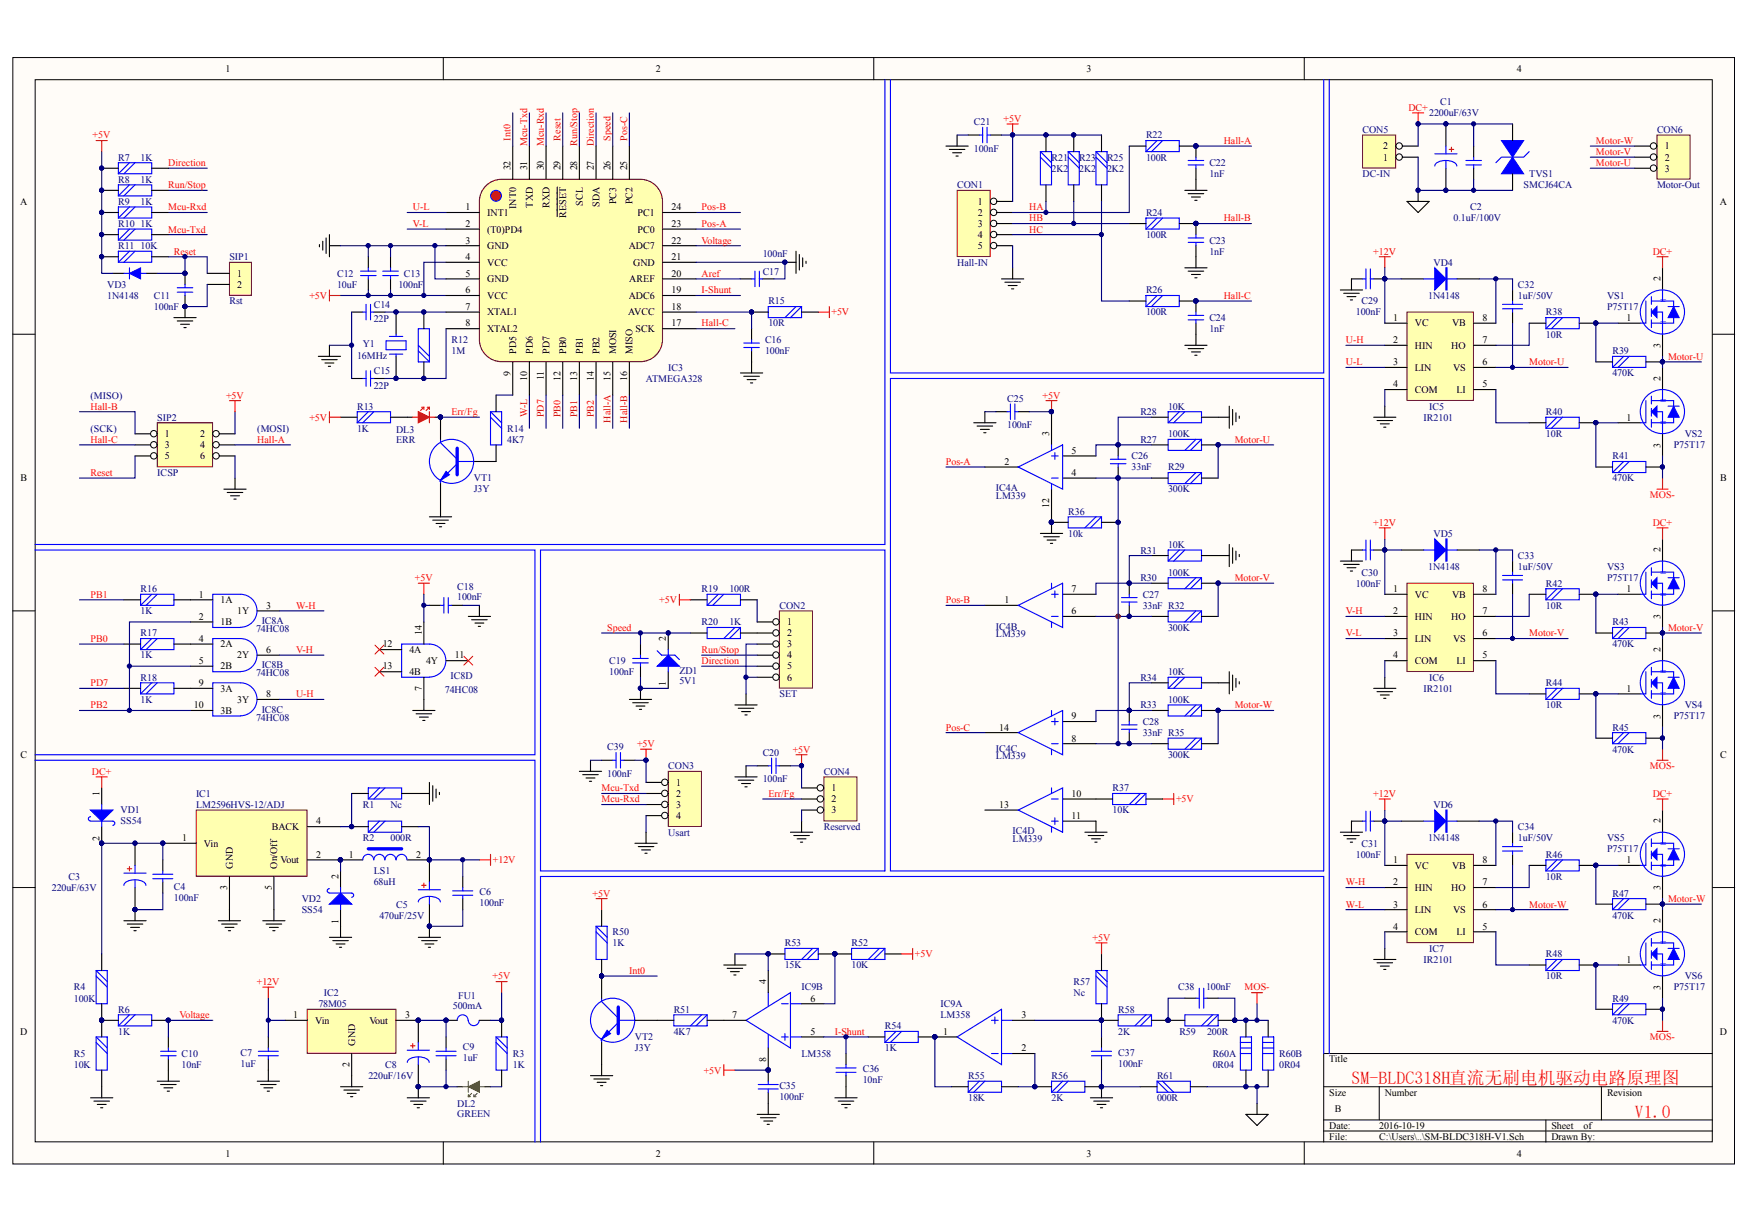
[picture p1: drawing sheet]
<svg xmlns="http://www.w3.org/2000/svg" width="288mm" height="202mm" viewBox="0 0 288 202" stroke-linecap="round" stroke-linejoin="round" font-family="sans-serif">
<defs><g id="words">
<g font-size="2.9" fill="#f00">
<text x="222.1" y="178">SM-BLDC318H直流无刷电机驱动电路原理图</text>
<text x="268.6" y="183.5">V1.0</text>
</g>
<g font-size="1.6">
<text x="37.1" y="11.8">1</text>
<text x="107.8" y="11.8">2</text>
<text x="178.5" y="11.8">3</text>
<text x="249.2" y="11.8">4</text>
<text x="83.9" y="28" transform="rotate(-90 83.9 28)">32</text>
<text x="86.6" y="28" transform="rotate(-90 86.6 28)">31</text>
<text x="89.4" y="28" transform="rotate(-90 89.4 28)">30</text>
<text x="92.1" y="28" transform="rotate(-90 92.1 28)">29</text>
<text x="94.8" y="28" transform="rotate(-90 94.8 28)">28</text>
<text x="97.6" y="28" transform="rotate(-90 97.6 28)">27</text>
<text x="100.3" y="28" transform="rotate(-90 100.3 28)">26</text>
<text x="103.1" y="28" transform="rotate(-90 103.1 28)">25</text>
<text x="227.2" y="26.4">1</text>
<text x="227.2" y="24.5">2</text>
<text x="273.5" y="24.5">1</text>
<text x="273.5" y="26.4">2</text>
<text x="273.5" y="28.2">3</text>
<text x="3.3" y="33.6">A</text>
<text x="76.5" y="34.6">1</text>
<text x="80" y="35.4">INT1</text>
<text x="84.8" y="34.3" transform="rotate(-90 84.8 34.3)">INT0</text>
<text x="87.6" y="34.1" transform="rotate(-90 87.6 34.1)">TXD</text>
<text x="90.3" y="34.2" transform="rotate(-90 90.3 34.2)">RXD</text>
<text x="93" y="35.7" transform="rotate(-90 93 35.7)">RESET</text>
<text x="95.8" y="33.8" transform="rotate(-90 95.8 33.8)">SCL</text>
<text x="98.5" y="34" transform="rotate(-90 98.5 34)">SDA</text>
<text x="101.3" y="33.5" transform="rotate(-90 101.3 33.5)">PC3</text>
<text x="103.9" y="33.5" transform="rotate(-90 103.9 33.5)">PC2</text>
<text x="104.7" y="35.4">PC1</text>
<text x="110.4" y="34.6">24</text>
<text x="160.6" y="33.6">1</text>
<text x="160.6" y="35.4">2</text>
<text x="282.6" y="33.6">A</text>
<text x="76.5" y="37.3">2</text>
<text x="76.5" y="40">3</text>
<text x="80" y="38.2">(T0)PD4</text>
<text x="80" y="40.9">GND</text>
<text x="103.3" y="40.9">ADC7</text>
<text x="104.7" y="38.2">PC0</text>
<text x="110.4" y="37.3">23</text>
<text x="110.4" y="40">22</text>
<text x="160.6" y="37.3">3</text>
<text x="160.6" y="39.1">4</text>
<text x="160.6" y="40.9">5</text>
<text x="39" y="45.4">1</text>
<text x="39" y="47.2">2</text>
<text x="76.5" y="45.4">5</text>
<text x="76.5" y="42.7">4</text>
<text x="80" y="46.4">GND</text>
<text x="80" y="43.6">VCC</text>
<text x="103.4" y="46.4">AREF</text>
<text x="104" y="43.6">GND</text>
<text x="110.4" y="42.7">21</text>
<text x="110.4" y="45.4">20</text>
<text x="272.8" y="46.1" transform="rotate(-90 272.8 46.1)">2</text>
<text x="76.5" y="48.2">6</text>
<text x="76.5" y="50.9">7</text>
<text x="76.5" y="53.6">8</text>
<text x="80" y="49.1">VCC</text>
<text x="80" y="51.8">XTAL1</text>
<text x="103.2" y="51.8">AVCC</text>
<text x="103.3" y="49.1">ADC6</text>
<text x="110.4" y="53.6">17</text>
<text x="110.4" y="50.9">18</text>
<text x="110.4" y="48.2">19</text>
<text x="228.9" y="52.7">1</text>
<text x="232.5" y="53.6">VC</text>
<text x="238.6" y="53.6">VB</text>
<text x="243.6" y="52.7">8</text>
<text x="267.2" y="52.7">1</text>
<text x="80" y="54.5">XTAL2</text>
<text x="84.8" y="58.2" transform="rotate(-90 84.8 58.2)">PD5</text>
<text x="87.6" y="58.2" transform="rotate(-90 87.6 58.2)">PD6</text>
<text x="90.3" y="58.2" transform="rotate(-90 90.3 58.2)">PD7</text>
<text x="93" y="58.2" transform="rotate(-90 93 58.2)">PB0</text>
<text x="95.8" y="58.2" transform="rotate(-90 95.8 58.2)">PB1</text>
<text x="98.5" y="58.2" transform="rotate(-90 98.5 58.2)">PB2</text>
<text x="101.3" y="58.2" transform="rotate(-90 101.3 58.2)">MOSI</text>
<text x="103.9" y="58.2" transform="rotate(-90 103.9 58.2)">MISO</text>
<text x="104.4" y="54.5">SCK</text>
<text x="228.9" y="56.3">2</text>
<text x="228.9" y="60">3</text>
<text x="232.5" y="57.3">HIN</text>
<text x="238.5" y="57.3">HO</text>
<text x="243.6" y="60">6</text>
<text x="243.6" y="56.3">7</text>
<text x="272.8" y="57.1" transform="rotate(-90 272.8 57.1)">3</text>
<text x="83.9" y="61.7" transform="rotate(-90 83.9 61.7)">9</text>
<text x="86.6" y="62.5" transform="rotate(-90 86.6 62.5)">10</text>
<text x="89.4" y="62.4" transform="rotate(-90 89.4 62.4)">11</text>
<text x="92.1" y="62.5" transform="rotate(-90 92.1 62.5)">12</text>
<text x="94.8" y="62.5" transform="rotate(-90 94.8 62.5)">13</text>
<text x="97.6" y="62.5" transform="rotate(-90 97.6 62.5)">14</text>
<text x="100.3" y="62.5" transform="rotate(-90 100.3 62.5)">15</text>
<text x="103.1" y="62.5" transform="rotate(-90 103.1 62.5)">16</text>
<text x="228.9" y="63.6">4</text>
<text x="232.5" y="60.9">LIN</text>
<text x="232.5" y="64.5">COM</text>
<text x="238.8" y="60.9">VS</text>
<text x="239.3" y="64.5">LI</text>
<text x="243.6" y="63.6">5</text>
<text x="272.8" y="62.5" transform="rotate(-90 272.8 62.5)">2</text>
<text x="27.1" y="71.8">1</text>
<text x="32.9" y="71.8">2</text>
<text x="172.4" y="71.6" transform="rotate(-90 172.4 71.6)">3</text>
<text x="267.2" y="69.1">1</text>
<text x="27.1" y="73.6">3</text>
<text x="27.1" y="75.4">5</text>
<text x="32.9" y="73.6">4</text>
<text x="32.9" y="75.4">6</text>
<text x="165" y="76.4">2</text>
<text x="176.1" y="74.5">5</text>
<text x="272.8" y="73.5" transform="rotate(-90 272.8 73.5)">3</text>
<text x="3.4" y="79.1">B</text>
<text x="172.4" y="83.4" transform="rotate(-90 172.4 83.4)">12</text>
<text x="176.1" y="78.2">4</text>
<text x="282.6" y="79.1">B</text>
<text x="272.8" y="90.7" transform="rotate(-90 272.8 90.7)">2</text>
<text x="32.7" y="98.1">1</text>
<text x="32.7" y="101.8">2</text>
<text x="36.3" y="99.1">1A</text>
<text x="39" y="100.9">1Y</text>
<text x="43.7" y="100">3</text>
<text x="165" y="99.1">1</text>
<text x="176.1" y="97.3">7</text>
<text x="176.1" y="100.9">6</text>
<text x="228.9" y="97.3">1</text>
<text x="228.9" y="100.9">2</text>
<text x="232.5" y="98.1">VC</text>
<text x="232.5" y="101.8">HIN</text>
<text x="238.5" y="101.8">HO</text>
<text x="238.6" y="98.1">VB</text>
<text x="243.6" y="100.9">7</text>
<text x="243.6" y="97.3">8</text>
<text x="267.2" y="97.3">1</text>
<text x="272.8" y="101.7" transform="rotate(-90 272.8 101.7)">3</text>
<text x="32.7" y="105.4">4</text>
<text x="36.3" y="102.7">1B</text>
<text x="36.3" y="106.3">2A</text>
<text x="43.7" y="107.2">6</text>
<text x="62.9" y="106.3">12</text>
<text x="67.3" y="107.2">4A</text>
<text x="69.3" y="104.3" transform="rotate(-90 69.3 104.3)">14</text>
<text x="109.4" y="105.2" transform="rotate(-90 109.4 105.2)">2</text>
<text x="129.3" y="102.7">1</text>
<text x="129.3" y="104.5">2</text>
<text x="129.3" y="106.3">3</text>
<text x="228.9" y="104.5">3</text>
<text x="232.5" y="105.4">LIN</text>
<text x="238.8" y="105.4">VS</text>
<text x="243.6" y="104.5">6</text>
<text x="272.8" y="107" transform="rotate(-90 272.8 107)">2</text>
<text x="32.7" y="109.1">5</text>
<text x="32.7" y="112.7">9</text>
<text x="36.3" y="109.9">2B</text>
<text x="36.3" y="113.6">3A</text>
<text x="39" y="108.1">2Y</text>
<text x="62.9" y="109.9">13</text>
<text x="67.3" y="110.9">4B</text>
<text x="69.3" y="113.5" transform="rotate(-90 69.3 113.5)">7</text>
<text x="70" y="109.1">4Y</text>
<text x="74.7" y="108.1">11</text>
<text x="109.4" y="112.6" transform="rotate(-90 109.4 112.6)">1</text>
<text x="129.3" y="108.1">4</text>
<text x="129.3" y="109.9">5</text>
<text x="129.3" y="111.8">6</text>
<text x="228.9" y="108.1">4</text>
<text x="232.5" y="109.1">COM</text>
<text x="239.3" y="109.1">LI</text>
<text x="243.6" y="108.1">5</text>
<text x="267.2" y="113.6">1</text>
<text x="31.9" y="116.3">10</text>
<text x="36.3" y="117.2">3B</text>
<text x="39" y="115.4">3Y</text>
<text x="43.7" y="114.5">8</text>
<text x="164.2" y="120">14</text>
<text x="176.1" y="118.1">9</text>
<text x="272.8" y="118" transform="rotate(-90 272.8 118)">3</text>
<text x="3.4" y="124.5">C</text>
<text x="176.1" y="121.8">8</text>
<text x="282.6" y="124.5">C</text>
<text x="16.4" y="130.7" transform="rotate(-90 16.4 130.7)">1</text>
<text x="111.1" y="129">1</text>
<text x="111.1" y="130.8">2</text>
<text x="136.6" y="130">1</text>
<text x="136.6" y="131.8">2</text>
<text x="176.1" y="130.8">10</text>
<text x="44.6" y="136.3">BACK</text>
<text x="51.9" y="135.4">4</text>
<text x="111.1" y="132.6">3</text>
<text x="111.1" y="134.5">4</text>
<text x="136.6" y="133.6">3</text>
<text x="164.2" y="132.6">13</text>
<text x="176.1" y="134.5">11</text>
<text x="272.8" y="135.2" transform="rotate(-90 272.8 135.2)">2</text>
<text x="16.4" y="138" transform="rotate(-90 16.4 138)">2</text>
<text x="29.9" y="138.1">1</text>
<text x="33.5" y="139">Vin</text>
<text x="38.3" y="142.6" transform="rotate(-90 38.3 142.6)">GND</text>
<text x="45.6" y="142.6" transform="rotate(-90 45.6 142.6)">On/Off</text>
<text x="46.1" y="141.7">Vout</text>
<text x="51.9" y="140.9">2</text>
<text x="57.3" y="140.9">1</text>
<text x="68.4" y="140.9">2</text>
<text x="228.9" y="141.7">1</text>
<text x="232.5" y="142.7">VC</text>
<text x="238.6" y="142.7">VB</text>
<text x="243.6" y="141.7">8</text>
<text x="267.2" y="141.7">1</text>
<text x="37.3" y="146.2" transform="rotate(-90 37.3 146.2)">3</text>
<text x="44.6" y="146.2" transform="rotate(-90 44.6 146.2)">5</text>
<text x="55.6" y="144.3" transform="rotate(-90 55.6 144.3)">2</text>
<text x="228.9" y="145.4">2</text>
<text x="228.9" y="149">3</text>
<text x="232.5" y="146.3">HIN</text>
<text x="232.5" y="149.9">LIN</text>
<text x="238.5" y="146.3">HO</text>
<text x="238.8" y="149.9">VS</text>
<text x="243.6" y="149">6</text>
<text x="243.6" y="145.4">7</text>
<text x="272.8" y="146.2" transform="rotate(-90 272.8 146.2)">3</text>
<text x="55.6" y="151.6" transform="rotate(-90 55.6 151.6)">1</text>
<text x="228.9" y="152.7">4</text>
<text x="232.5" y="153.5">COM</text>
<text x="239.3" y="153.5">LI</text>
<text x="243.6" y="152.7">5</text>
<text x="272.8" y="151.6" transform="rotate(-90 272.8 151.6)">2</text>
<text x="125.9" y="161.6" transform="rotate(-90 125.9 161.6)">4</text>
<text x="267.2" y="158.1">1</text>
<text x="48.2" y="167.2">1</text>
<text x="66.6" y="167.2">3</text>
<text x="120.3" y="167.2">7</text>
<text x="133.2" y="164.5">6</text>
<text x="167.9" y="167.2">3</text>
<text x="272.8" y="162.6" transform="rotate(-90 272.8 162.6)">3</text>
<text x="3.3" y="169.9">D</text>
<text x="51.8" y="168.1">Vin</text>
<text x="58.3" y="171.7" transform="rotate(-90 58.3 171.7)">GND</text>
<text x="60.7" y="168.1">Vout</text>
<text x="133.2" y="169.9">5</text>
<text x="155" y="169.9">1</text>
<text x="167.9" y="172.6">2</text>
<text x="282.6" y="169.9">D</text>
<text x="57.4" y="175.3" transform="rotate(-90 57.4 175.3)">2</text>
<text x="125.9" y="174.4" transform="rotate(-90 125.9 174.4)">8</text>
<text x="218.4" y="174.4">Title</text>
<text x="218.4" y="179.9">Size</text>
<text x="227.5" y="179.9">Number</text>
<text x="264" y="179.9">Revision</text>
<text x="218.4" y="185.4">Date:</text>
<text x="219.3" y="182.7">B</text>
<text x="226.6" y="185.4">2016-10-19</text>
<text x="254.9" y="185.4">Sheet</text>
<text x="260.2" y="185.4">of</text>
<text x="37.1" y="189.9">1</text>
<text x="107.8" y="189.9">2</text>
<text x="178.5" y="189.9">3</text>
<text x="218.4" y="187.2">File:</text>
<text x="226.6" y="187.2">C:\Users\..\SM-BLDC318H-V1.Sch</text>
<text x="249.2" y="189.9">4</text>
<text x="254.9" y="187.2">Drawn By:</text>
</g>
<g font-size="1.6" fill="#000080">
<text x="236.6" y="17.3">C1</text>
<text x="160" y="20.6">C21</text>
<text x="188.3" y="22.7">R22</text>
<text x="223.9" y="21.8">CON5</text>
<text x="234.8" y="19.1">2200uF/63V</text>
<text x="272.3" y="21.8">CON6</text>
<text x="19.4" y="26.4">R7</text>
<text x="23.1" y="26.4">1K</text>
<text x="160" y="24.9">100nF</text>
<text x="172.8" y="26.4">R21</text>
<text x="172.8" y="28.2">2K2</text>
<text x="177.3" y="26.4">R23</text>
<text x="177.3" y="28.2">2K2</text>
<text x="181.9" y="26.4">R25</text>
<text x="181.9" y="28.2">2K2</text>
<text x="188.3" y="26.4">100R</text>
<text x="198.7" y="27.3">C22</text>
<text x="198.7" y="29.1">1nF</text>
<text x="223.9" y="29.1">DC-IN</text>
<text x="251.3" y="29.1">TVS1</text>
<text x="19.4" y="30">R8</text>
<text x="19.4" y="33.6">R9</text>
<text x="23.1" y="30">1K</text>
<text x="23.1" y="33.6">1K</text>
<text x="157.3" y="30.9">CON1</text>
<text x="188.3" y="35.4">R24</text>
<text x="241.6" y="34.6">C2</text>
<text x="250.3" y="30.9">SMCJ64CA</text>
<text x="272.3" y="30.9">Motor-Out</text>
<text x="19.4" y="40.9">R11</text>
<text x="19.4" y="37.3">R10</text>
<text x="23.1" y="40.9">10K</text>
<text x="23.1" y="37.3">1K</text>
<text x="188.3" y="39.1">100R</text>
<text x="198.7" y="40">C23</text>
<text x="198.7" y="41.8">1nF</text>
<text x="238.8" y="36.4">0.1uF/100V</text>
<text x="17.6" y="47.2">VD3</text>
<text x="37.7" y="42.7">SIP1</text>
<text x="55.4" y="45.4">C12</text>
<text x="55.4" y="47.2">10uF</text>
<text x="65.5" y="47.2">100nF</text>
<text x="66.3" y="45.4">C13</text>
<text x="125.3" y="45.1">C17</text>
<text x="125.3" y="42.2">100nF</text>
<text x="157.3" y="43.6">Hall-IN</text>
<text x="235.5" y="43.6">VD4</text>
<text x="249.4" y="47.2">C32</text>
<text x="17.6" y="49.1">1N4148</text>
<text x="25.3" y="49.1">C11</text>
<text x="25.3" y="50.9">100nF</text>
<text x="37.7" y="50">Rst</text>
<text x="61.4" y="50.5">C14</text>
<text x="61.4" y="52.9">22P</text>
<text x="126.2" y="50">R15</text>
<text x="126.2" y="53.6">10R</text>
<text x="188.3" y="48.2">R26</text>
<text x="188.3" y="51.8">100R</text>
<text x="198.7" y="52.7">C24</text>
<text x="222.8" y="51.8">100nF</text>
<text x="223.7" y="50">C29</text>
<text x="234.7" y="49.1">1N4148</text>
<text x="249.4" y="49.1">1uF/50V</text>
<text x="254" y="51.8">R38</text>
<text x="264" y="49.1">VS1</text>
<text x="264" y="50.9">P75T17</text>
<text x="58.7" y="58.9">16MHz</text>
<text x="59.6" y="57.1">Y1</text>
<text x="74.2" y="56.3">R12</text>
<text x="74.2" y="58.2">1M</text>
<text x="125.7" y="56.3">C16</text>
<text x="125.7" y="58.2">100nF</text>
<text x="198.7" y="54.5">1nF</text>
<text x="254" y="55.5">10R</text>
<text x="264.9" y="58.2">R39</text>
<text x="14.9" y="65.4">(MISO)</text>
<text x="61.4" y="61.4">C15</text>
<text x="61.4" y="63.8">22P</text>
<text x="106.1" y="62.7">ATMEGA328</text>
<text x="109.8" y="60.9">IC3</text>
<text x="165.5" y="66">C25</text>
<text x="264.9" y="61.8">470K</text>
<text x="14.9" y="70.9">(SCK)</text>
<text x="25.8" y="69.1">SIP2</text>
<text x="42.3" y="70.9">(MOSI)</text>
<text x="58.7" y="67.3">R13</text>
<text x="58.7" y="70.9">1K</text>
<text x="65.1" y="71">DL3</text>
<text x="83.3" y="70.9">R14</text>
<text x="165.5" y="70.3">100nF</text>
<text x="187.4" y="68.1">R28</text>
<text x="191.9" y="71.8">100K</text>
<text x="191.9" y="67.3">10K</text>
<text x="233.9" y="69.1">IR2101</text>
<text x="234.8" y="67.3">IC5</text>
<text x="254" y="68.1">R40</text>
<text x="254" y="71.8">10R</text>
<text x="276.8" y="71.8">VS2</text>
<text x="65.1" y="72.7">ERR</text>
<text x="83.3" y="72.7">4K7</text>
<text x="185.9" y="75.4">C26</text>
<text x="185.9" y="77.2">33nF</text>
<text x="187.4" y="72.7">R27</text>
<text x="191.9" y="77.2">R29</text>
<text x="264.9" y="75.4">R41</text>
<text x="275" y="73.6">P75T17</text>
<text x="25.8" y="78.2">ICSP</text>
<text x="77.9" y="79.1">VT1</text>
<text x="77.9" y="80.9">J3Y</text>
<text x="163.6" y="80.7">IC4A</text>
<text x="163.6" y="82">LM339</text>
<text x="191.9" y="80.9">300K</text>
<text x="264.9" y="79.1">470K</text>
<text x="175.5" y="84.5">R36</text>
<text x="175.5" y="88.2">10k</text>
<text x="191.9" y="90">10K</text>
<text x="235.5" y="88.2">VD5</text>
<text x="187.4" y="95.4">R30</text>
<text x="187.4" y="90.9">R31</text>
<text x="191.9" y="94.5">100K</text>
<text x="223.7" y="94.5">C30</text>
<text x="234.7" y="93.6">1N4148</text>
<text x="249.4" y="91.8">C33</text>
<text x="249.4" y="93.6">1uF/50V</text>
<text x="264" y="93.6">VS3</text>
<text x="264" y="95.4">P75T17</text>
<text x="23.1" y="97.3">R16</text>
<text x="23.1" y="100.9">1K</text>
<text x="75.1" y="96.9">C18</text>
<text x="75.1" y="98.5">100nF</text>
<text x="115.3" y="97.3">R19</text>
<text x="119.8" y="97.3">100R</text>
<text x="128.1" y="100">CON2</text>
<text x="187.7" y="98.1">C27</text>
<text x="187.7" y="100">33nF R32</text>
<text x="222.8" y="96.3">100nF</text>
<text x="254" y="96.3">R42</text>
<text x="254" y="100">10R</text>
<text x="23.1" y="104.5">R17</text>
<text x="42.1" y="103.8">74HC08</text>
<text x="43" y="102.5">IC8A</text>
<text x="115.3" y="102.7">R20</text>
<text x="119.8" y="102.7">1K</text>
<text x="163.6" y="103.4">IC4B</text>
<text x="163.6" y="104.7">LM339</text>
<text x="191.9" y="103.6">300K</text>
<text x="264.9" y="102.7">R43</text>
<text x="264.9" y="106.3">470K</text>
<text x="23.1" y="108.1">1K</text>
<text x="23.1" y="111.8">R18</text>
<text x="42.1" y="111">74HC08</text>
<text x="43" y="109.8">IC8B</text>
<text x="73.1" y="113.8">74HC08</text>
<text x="74" y="111.6">IC8D</text>
<text x="100.1" y="109.1">C19</text>
<text x="100.1" y="110.9">100nF</text>
<text x="111.6" y="110.7">ZD1</text>
<text x="111.6" y="112.3">5V1</text>
<text x="187.4" y="111.8">R34</text>
<text x="191.9" y="110.9">10K</text>
<text x="233.9" y="113.6">IR2101</text>
<text x="234.8" y="111.8">IC6</text>
<text x="254" y="112.7">R44</text>
<text x="23.1" y="115.4">1K</text>
<text x="42.1" y="118.3">74HC08</text>
<text x="43" y="117.1">IC8C</text>
<text x="128.1" y="114.5">SET</text>
<text x="187.4" y="116.3">R33</text>
<text x="187.7" y="119">C28</text>
<text x="191.9" y="115.4">100K</text>
<text x="254" y="116.3">10R</text>
<text x="264.9" y="120">R45</text>
<text x="275" y="118.1">P75T17</text>
<text x="276.8" y="116.3">VS4</text>
<text x="99.8" y="123.2">C39</text>
<text x="125.3" y="124.1">C20</text>
<text x="163.6" y="123.4">IC4C</text>
<text x="163.6" y="124.7">LM339</text>
<text x="187.7" y="120.8">33nF R35</text>
<text x="191.9" y="124.5">300K</text>
<text x="264.9" y="123.6">470K</text>
<text x="32.2" y="130.8">IC1</text>
<text x="99.8" y="127.6">100nF</text>
<text x="109.8" y="126.3">CON3</text>
<text x="125.3" y="128.5">100nF</text>
<text x="135.4" y="127.2">CON4</text>
<text x="182.8" y="130">R37</text>
<text x="19.8" y="133.6">VD1</text>
<text x="19.8" y="135.4">SS54</text>
<text x="32.2" y="132.6">LM2596HVS-12/ADJ</text>
<text x="59.6" y="132.6">R1</text>
<text x="64.2" y="132.6">Nc</text>
<text x="109.8" y="137.2">Usart</text>
<text x="135.4" y="136.3">Reserved</text>
<text x="166.4" y="137">IC4D</text>
<text x="182.8" y="133.6">10K</text>
<text x="235.5" y="132.6">VD6</text>
<text x="249.4" y="136.3">C34</text>
<text x="59.6" y="138.1">R2</text>
<text x="61.4" y="143.6">LS1</text>
<text x="64.2" y="138.1">000R</text>
<text x="166.4" y="138.3">LM339</text>
<text x="222.8" y="140.9">100nF</text>
<text x="223.7" y="139">C31</text>
<text x="234.7" y="138.1">1N4148</text>
<text x="249.4" y="138.1">1uF/50V</text>
<text x="254" y="140.9">R46</text>
<text x="264" y="138.1">VS5</text>
<text x="264" y="139.9">P75T17</text>
<text x="8.5" y="146.3">220uF/63V</text>
<text x="11.3" y="144.5">C3</text>
<text x="28.6" y="146.1">C4</text>
<text x="28.6" y="147.9">100nF</text>
<text x="49.6" y="148.1">VD2</text>
<text x="49.6" y="149.9">SS54</text>
<text x="61.4" y="145.4">68uH</text>
<text x="65.1" y="149">C5</text>
<text x="78.8" y="147">C6</text>
<text x="78.8" y="148.8">100nF</text>
<text x="254" y="144.5">10R</text>
<text x="264.9" y="147.2">R47</text>
<text x="62.3" y="150.8">470uF/25V</text>
<text x="100.7" y="153.5">R50</text>
<text x="100.7" y="155.4">1K</text>
<text x="128.9" y="155.4">R53</text>
<text x="139.9" y="155.4">R52</text>
<text x="264.9" y="150.8">470K</text>
<text x="128.9" y="159">15K</text>
<text x="139.9" y="159">10K</text>
<text x="176.4" y="161.8">R57</text>
<text x="233.9" y="158.1">IR2101</text>
<text x="234.8" y="156.3">IC7</text>
<text x="254" y="157.2">R48</text>
<text x="254" y="160.8">10R</text>
<text x="276.8" y="160.8">VS6</text>
<text x="12.1" y="162.6">R4</text>
<text x="12.1" y="164.5">100K</text>
<text x="19.4" y="166.3">R6</text>
<text x="52.3" y="165.4">78M05</text>
<text x="53.2" y="163.6">IC2</text>
<text x="74.4" y="165.7">500mA</text>
<text x="75.3" y="164.1">FU1</text>
<text x="110.7" y="166.3">R51</text>
<text x="131.7" y="162.6">IC9B</text>
<text x="154.5" y="165.4">IC9A</text>
<text x="154.5" y="167.2">LM358</text>
<text x="176.4" y="163.6">Nc</text>
<text x="183.7" y="166.3">R58</text>
<text x="193.6" y="162.6">C38</text>
<text x="198.2" y="162.6">100nF</text>
<text x="264.9" y="164.5">R49</text>
<text x="275" y="162.6">P75T17</text>
<text x="12.1" y="173.6">R5</text>
<text x="19.4" y="169.9">1K</text>
<text x="29.8" y="173.6">C10</text>
<text x="39.5" y="173.4">C7</text>
<text x="76" y="172.5">C9</text>
<text x="84.3" y="173.6">R3</text>
<text x="104.3" y="170.8">VT2</text>
<text x="104.3" y="172.6">J3Y</text>
<text x="110.7" y="169.9">4K7</text>
<text x="131.7" y="173.6">LM358</text>
<text x="145.4" y="169">R54</text>
<text x="145.4" y="172.6">1K</text>
<text x="183.7" y="173.4">C37</text>
<text x="183.7" y="169.9">2K</text>
<text x="193.8" y="169.9">R59</text>
<text x="198.3" y="169.9">200R</text>
<text x="199.3" y="173.6">R60A</text>
<text x="210.2" y="173.6">R60B</text>
<text x="264.9" y="168.1">470K</text>
<text x="12.1" y="175.4">10K</text>
<text x="29.8" y="175.4">10nF</text>
<text x="39.5" y="175.2">1uF</text>
<text x="60.5" y="177.2">220uF/16V</text>
<text x="63.3" y="175.4">C8</text>
<text x="76" y="174.3">1uF</text>
<text x="84.3" y="175.4">1K</text>
<text x="128.1" y="178.8">C35</text>
<text x="141.8" y="176.1">C36</text>
<text x="141.8" y="177.9">10nF</text>
<text x="159.1" y="177.2">R55</text>
<text x="172.8" y="177.2">R56</text>
<text x="183.7" y="175.2">100nF</text>
<text x="190.1" y="177.2">R61</text>
<text x="199.3" y="175.4">0R04</text>
<text x="210.2" y="175.4">0R04</text>
<text x="75.1" y="181.7">DL2</text>
<text x="75.1" y="183.4">GREEN</text>
<text x="128.1" y="180.6">100nF</text>
<text x="159.1" y="180.8">18K</text>
<text x="172.8" y="180.8">2K</text>
<text x="190.1" y="180.8">000R</text>
</g>
<g font-size="1.6" fill="#f00">
<text x="15.2" y="22.7">+5V</text>
<text x="83.9" y="23.1" transform="rotate(-90 83.9 23.1)">Int0</text>
<text x="86.6" y="24" transform="rotate(-90 86.6 24)">Mcu-Txd</text>
<text x="89.4" y="24" transform="rotate(-90 89.4 24)">Mcu-Rxd</text>
<text x="92.1" y="23.1" transform="rotate(-90 92.1 23.1)">Reset</text>
<text x="94.8" y="24" transform="rotate(-90 94.8 24)">Run/Stop</text>
<text x="97.6" y="24" transform="rotate(-90 97.6 24)">Direction</text>
<text x="100.3" y="23.1" transform="rotate(-90 100.3 23.1)">Speed</text>
<text x="103.1" y="23.1" transform="rotate(-90 103.1 23.1)">Pos-C</text>
<text x="164.9" y="20">+5V</text>
<text x="201.1" y="23.6">Hall-A</text>
<text x="231.4" y="18.2">DC+</text>
<text x="262.2" y="23.6">Motor-W</text>
<text x="27.7" y="27.3">Direction</text>
<text x="262.2" y="27.3">Motor-U</text>
<text x="262.2" y="25.5">Motor-V</text>
<text x="27.7" y="34.6">Mcu-Rxd</text>
<text x="27.7" y="30.9">Run/Stop</text>
<text x="67.8" y="34.6">U-L</text>
<text x="115.3" y="34.6">Pos-B</text>
<text x="169.1" y="34.6">HA</text>
<text x="27.7" y="38.2">Mcu-Txd</text>
<text x="28.6" y="41.8">Reset</text>
<text x="67.8" y="37.3">V-L</text>
<text x="115.3" y="37.3">Pos-A</text>
<text x="115.3" y="40">Voltage</text>
<text x="169.1" y="36.4">HB</text>
<text x="169.1" y="38.2">HC</text>
<text x="201.1" y="36.4">Hall-B</text>
<text x="225.6" y="41.8">+12V</text>
<text x="271.5" y="41.8">DC+</text>
<text x="115.3" y="45.4">Aref</text>
<text x="50.8" y="49.1">+5V</text>
<text x="115.3" y="53.6">Hall-C</text>
<text x="115.3" y="48.2">I-Shunt</text>
<text x="136.6" y="51.8">+5V</text>
<text x="201.1" y="49.1">Hall-C</text>
<text x="221.1" y="60">U-L</text>
<text x="221.1" y="56.3">U-H</text>
<text x="251.3" y="60">Motor-U</text>
<text x="274.1" y="59.1">Motor-U</text>
<text x="37.1" y="65.4">+5V</text>
<text x="171.3" y="65.4">+5V</text>
<text x="14.9" y="67.3">Hall-B</text>
<text x="50.8" y="69.1">+5V</text>
<text x="74.2" y="68.1">Err/Fg</text>
<text x="86.6" y="68.5" transform="rotate(-90 86.6 68.5)">W-L</text>
<text x="89.4" y="68.5" transform="rotate(-90 89.4 68.5)">PD7</text>
<text x="92.1" y="68.5" transform="rotate(-90 92.1 68.5)">PB0</text>
<text x="94.8" y="68.5" transform="rotate(-90 94.8 68.5)">PB1</text>
<text x="97.6" y="68.5" transform="rotate(-90 97.6 68.5)">PB2</text>
<text x="100.3" y="69.4" transform="rotate(-90 100.3 69.4)">Hall-A</text>
<text x="103.1" y="69.4" transform="rotate(-90 103.1 69.4)">Hall-B</text>
<text x="14.9" y="72.7">Hall-C</text>
<text x="42.3" y="72.7">Hall-A</text>
<text x="155.4" y="76.4">Pos-A</text>
<text x="202.9" y="72.7">Motor-U</text>
<text x="14.9" y="78.2">Reset</text>
<text x="271.1" y="81.8">MOS-</text>
<text x="225.6" y="86.3">+12V</text>
<text x="271.5" y="86.3">DC+</text>
<text x="68.2" y="95.4">+5V</text>
<text x="202.9" y="95.4">Motor-V</text>
<text x="14.9" y="98.1">PB1</text>
<text x="48.6" y="100">W-H</text>
<text x="108.3" y="99.1">+5V</text>
<text x="155.4" y="99.1">Pos-B</text>
<text x="221.1" y="100.9">V-H</text>
<text x="14.9" y="105.4">PB0</text>
<text x="48.6" y="107.2">V-H</text>
<text x="99.8" y="103.6">Speed</text>
<text x="115.3" y="107.2">Run/Stop</text>
<text x="221.1" y="104.5">V-L</text>
<text x="251.3" y="104.5">Motor-V</text>
<text x="274.1" y="103.6">Motor-V</text>
<text x="14.9" y="112.7">PD7</text>
<text x="115.3" y="109.1">Direction</text>
<text x="14.9" y="116.3">PB2</text>
<text x="48.6" y="114.5">U-H</text>
<text x="155.4" y="120">Pos-C</text>
<text x="202.9" y="116.3">Motor-W</text>
<text x="104.7" y="122.7">+5V</text>
<text x="130.3" y="123.6">+5V</text>
<text x="15.1" y="127.2">DC+</text>
<text x="98.8" y="131.8">Mcu-Rxd</text>
<text x="98.8" y="130">Mcu-Txd</text>
<text x="126.2" y="130.8">Err/Fg</text>
<text x="193.2" y="131.8">+5V</text>
<text x="225.6" y="130.8">+12V</text>
<text x="271.1" y="126.3">MOS-</text>
<text x="271.5" y="130.8">DC+</text>
<text x="81" y="141.7">+12V</text>
<text x="97.4" y="147.2">+5V</text>
<text x="221.1" y="149">W-L</text>
<text x="221.1" y="145.4">W-H</text>
<text x="251.3" y="149">Motor-W</text>
<text x="274.1" y="148.1">Motor-W</text>
<text x="179.5" y="154.5">+5V</text>
<text x="42.2" y="161.8">+12V</text>
<text x="80.9" y="160.8">+5V</text>
<text x="103.4" y="159.9">Int0</text>
<text x="150.3" y="157.2">+5V</text>
<text x="29.5" y="167.2">Voltage</text>
<text x="204.5" y="162.6">MOS-</text>
<text x="137.2" y="169.9">I-Shunt</text>
<text x="271.1" y="170.8">MOS-</text>
<text x="115.6" y="176.3">+5V</text>
</g>
<g font-size="1.6" fill="#00f">
<text x="272.8" y="50">=</text>
<text x="272.8" y="53.6">=</text>
<text x="272.8" y="66.3">=</text>
<text x="272.8" y="70">=</text>
<text x="272.8" y="94.5">=</text>
<text x="272.8" y="98.1">=</text>
<text x="272.8" y="110.9">=</text>
<text x="272.8" y="114.5">=</text>
<text x="272.8" y="139">=</text>
<text x="272.8" y="142.7">=</text>
<text x="272.8" y="155.4">=</text>
<text x="272.8" y="159">=</text>
</g>
</g></defs>
<g fill="#fffcf8" stroke="#000" stroke-width=".16">
<path d="M2.1 9.5h282.9v181.6h-282.9z"/>
<path d="M5.8 13.1h275.5v174.4h-275.5z"/>
</g>
<g fill="none" stroke="#000" stroke-width=".16">
<path d="M72.8 9.5v3.6M143.6 9.5v3.6M214.3 9.5v3.6M2.1 54.9h3.7M281.4 54.9h3.6M2.1 100.3h3.7M281.4 100.3h3.6M2.1 145.7h3.7M281.4 145.7h3.6M217.5 178.5h63.9M226.6 178.5v5.4M263.1 178.5v5.4"/>
<path d="M281.4 173h-63.9v14.5M72.8 187.5v3.7M143.6 187.5v3.7M214.3 187.5v3.7M217.5 183.9h63.9M217.5 185.7h63.9M254 183.9v3.6"/>
</g>
<g fill="#000080" stroke="#000080" stroke-width=".16">
<circle cx="183.7" cy="101.2" r=".35"/>
<circle cx="69.6" cy="51.2" r=".35"/>
<circle cx="69.6" cy="62.1" r=".35"/>
<circle cx="65.1" cy="51.2" r=".35"/>
<circle cx="65.1" cy="62.1" r=".35"/>
<circle cx="16.7" cy="42.1" r=".35"/>
<circle cx="30.4" cy="50.3" r=".35"/>
<circle cx="30.4" cy="44.9" r=".35"/>
<circle cx="16.7" cy="167.5" r=".35"/>
</g>
<g fill="none" stroke="#00f" stroke-width=".18">
<path d="M19.4 41.3h5.5v1.8h-5.5zM21.3 41.3l-1.9 1.8M22.2 41.3l-1.8 1.8M29.1 48h2.6M29.1 47.3h2.6M30.4 46.7v.6M30.4 48v.5M59.2 45.3h2.6M59.2 44.5h2.6M59.6 51.2h.6M60.2 50v2.5M60.5 44v.5"/>
<path d="M60.5 45.3v.5M60.9 50v2.5M60.9 51.2h.5M62.9 45.3h2.5M62.9 44.5h2.5M63.4 56h3.3v1.4h-3.3zM64 58.2h2.2M64 55.2h2.2M64.2 44v.5M64.2 45.3v.5M65.1 54.9v.3M65.1 58.2v.3"/>
<path d="M68.7 54h1.9v5.4h-1.9zM68.7 57.6l1.9 1.8M68.7 56.7l1.9 1.8M123.5 45.8h.5M124 44.5v2.6M124.8 44.5v2.6M124.8 45.8h.5M59.6 62.2h.6M60.2 60.9v2.5M60.9 60.9v2.5M60.9 62.2h.5M15.8 159.4h1.8v5.4h-1.8z"/>
<path d="M15.8 159.4l1.8 1.8M15.8 160.3l1.8 1.8M26.4 172.6h2.5M26.4 173.4h2.5M27.7 172.1v.5M27.7 173.4v.5"/>
</g>
<g fill="none" stroke="#000" stroke-width=".18">
<path d="M53 39.6v1.5M53.6 39.1v2.5M54.1 38.5v3.7M16.7 42.2h2.7M24.9 42.2h2.8M28.6 52.2h3.6M29.1 52.7h2.6M29.7 53.2h1.4M30.2 53.8h.4M30.4 44.9v1.8M30.4 48.5v3.7M52.3 58.5h3.7"/>
<path d="M52.5 40.2v.3M52.9 59.1h2.5M53.4 59.6h1.5M54.1 56.7v1.8M54.1 40.3h1.9M57.8 51.2h1.8M60.5 42.2v1.8M60.5 45.8v1.8M61.4 51.2h1.9M64.2 42.2v1.8M64.2 45.8v1.8M65.1 51.2v3.7"/>
<path d="M65.1 58.5v3.7M69.6 51.2v2.8M69.6 59.4v2.8M121.7 45.8h1.8M125.3 45.8h1.8M38.6 78.5v1.8M53.9 60.2h.4M57.8 62.2h1.8M61.4 62.2h1.9M36.8 80.3h3.6M37.3 80.9h2.6M37.9 81.4h1.4"/>
<path d="M38.4 82h.4M16.7 156.6v2.8M16.7 164.8v2.7M27.7 170.3v1.8M27.7 173.9v1.8"/>
</g>
<path d="M54.1 47.6v1.8M54.1 48.5h1.9M15.8 127.6h1.8M16.7 127.6v1.8" fill="none" stroke="#f00" stroke-width=".18"/>
<path d="M157.3 31.3h5.4v10.8h-5.4z" fill="#ffffb0" stroke="#800000" stroke-width=".16"/>
<path d="M162.7 33.1h3.7" fill="none" stroke="#000" stroke-width=".18"/>
<circle cx="163.3" cy="33.1" r=".53" fill="#fffcf8" stroke="#000" stroke-width=".16"/>
<path d="M162.7 34.9h3.7" fill="none" stroke="#000" stroke-width=".18"/>
<circle cx="163.3" cy="34.9" r=".53" fill="#fffcf8" stroke="#000" stroke-width=".16"/>
<path d="M162.7 36.7h3.7" fill="none" stroke="#000" stroke-width=".18"/>
<circle cx="163.3" cy="36.7" r=".53" fill="#fffcf8" stroke="#000" stroke-width=".16"/>
<path d="M162.7 38.5h3.7" fill="none" stroke="#000" stroke-width=".18"/>
<circle cx="163.3" cy="38.5" r=".53" fill="#fffcf8" stroke="#000" stroke-width=".16"/>
<path d="M162.7 40.3h3.7" fill="none" stroke="#000" stroke-width=".18"/>
<circle cx="163.3" cy="40.3" r=".53" fill="#fffcf8" stroke="#000" stroke-width=".16"/>
<path d="M165.5 20.4h1.8M166.4 20.4v1.8M134.4 51.2h1.9M136.3 50.3v1.9M118.9 174.8v1.8M118.9 175.7h1.9" fill="none" stroke="#f00" stroke-width=".18"/>
<g fill="#000080" stroke="#000080" stroke-width=".16">
<circle cx="166.4" cy="22.2" r=".35"/>
<circle cx="72.4" cy="68.5" r=".35"/>
<circle cx="71.5" cy="40.3" r=".35"/>
<circle cx="69.6" cy="48.5" r=".35"/>
<circle cx="57.8" cy="56.7" r=".35"/>
<circle cx="128.9" cy="43.1" r=".35"/>
</g>
<g fill="none" stroke="#000" stroke-width=".18">
<path d="M129 43.1h1.8M130.8 41.3v3.6M131.3 41.8v2.5M131.9 42.3v1.5M132.4 42.9v.4M164.6 45.8h3.6M165.1 46.3h2.6M165.7 46.9h1.4M166.2 47.4h.4M166.4 44v1.8M56 68.5h2.7M64.2 68.5h2.7"/>
<path d="M72.4 68.5v3.6M72.4 79.4v5.5M81.5 73.1v2.7h-3.6M81.5 64.9v2.7M70.6 84.9h3.6M71.1 85.4h2.6M71.7 86h1.4M72.2 86.5h.4M113.5 98.5h2.7M121.7 98.5h2.7M113.5 103.9h2.7M121.7 103.9h2.7"/>
<path d="M139 178.5v1.8M137.2 180.3h3.6M137.7 180.8h2.6M138.3 181.4h1.4M138.8 181.9h.4"/>
</g>
<g fill="none" stroke="#00f" stroke-width=".18">
<path d="M58.7 67.6h5.5v1.8h-5.5zM60.5 67.6l-1.8 1.8M61.4 67.6l-1.8 1.8M72.4 72.1v.6l2.5 2.5M75.1 76.1l-2.7 2.8v.5M75.1 75.8h2.8M80.6 67.6h1.8v5.5h-1.8zM80.6 67.6l1.8 1.8M80.6 68.5l1.8 1.8M116.2 97.6h5.5v1.8h-5.5zM118 97.6l-1.8 1.8M118.9 97.6l-1.8 1.8"/>
<path d="M116.2 103h5.5v1.9h-5.5zM120.8 103l-1.9 1.9M121.7 103l-1.9 1.9"/>
<circle cx="74.2" cy="75.8" r="3.6"/>
</g>
<path d="M75.1 73.6v4.4" fill="none" stroke="#00f" stroke-width=".55"/>
<path d="M73.3 77.4l.5 .6-1.4 .9z" fill="#00f" stroke="#00f" stroke-width=".18"/>
<g fill="none" stroke="#000080" stroke-width=".18">
<path d="M87 18.5v5.5M89.7 18.5v5.5M97.9 18.5v5.5M103.4 18.5v5.5M66.9 37.6h6.4M114.4 34.9h7.3M114.4 37.6h7.3M54.1 56.7h3.7M56 48.5h17.3M57.8 51.2v11M63.3 51.2h10M71.5 40.3v5.5h1.8"/>
<path d="M73.3 54v8.2h-10M73.3 43.1h-3.7v5.4M114.4 54h6.4M87 64.9v5.4M100.7 64.9v5.4M103.4 64.9v5.4"/>
</g>
<path d="M79.8 30.5a3.6 3.6 0 0 1 2.6-1.1h22.8a3.6 3.6 0 0 1 3.7 3.7v22.7a3.6 3.6 0 0 1-3.7 3.6h-22.8a3.6 3.6 0 0 1-3.6-3.6v-22.7a3.6 3.6 0 0 1 1-2.6z" fill="#ffffb0" stroke="#800000" stroke-width=".18"/>
<g fill="none" stroke="#000" stroke-width=".18">
<path d="M73.3 37.6h5.5M73.3 34.9h5.5M84.2 24v5.4M87 24v5.4M89.7 24v5.4M91.5 30.7v4.8M92.5 24v5.4M95.2 24v5.4M97.9 24v5.4M100.7 24v5.4M103.4 24v5.4M108.9 37.6h5.5"/>
<path d="M108.9 34.9h5.5M73.3 45.8h5.5M73.3 40.3h5.5M73.3 48.5h5.5M73.3 43.1h5.5M73.3 51.2h5.5M73.3 54h5.5M84.2 59.4v5.5M87 59.4v5.5M89.7 59.4v5.5M92.5 59.4v5.5M95.2 59.4v5.5"/>
<path d="M97.9 59.4v5.5M100.7 59.4v5.5M103.4 59.4v5.5M108.9 45.8h5.5M108.9 40.3h5.5M108.9 48.5h5.5M108.9 43.1h5.5M108.9 51.2h5.5M108.9 54h5.5"/>
</g>
<circle cx="81.5" cy="32.2" r=".89" fill="#f00" stroke="#00f" stroke-width=".18"/>
<path d="M95.2 18.5v5.5M114.4 45.8h7.3" fill="none" stroke="#000080" stroke-width=".18"/>
<path d="M135.4 127.6h5.4v7.2h-5.4z" fill="#ffffb0" stroke="#800000" stroke-width=".16"/>
<path d="M131.7 129.4h3.7" fill="none" stroke="#000" stroke-width=".18"/>
<circle cx="134.8" cy="129.4" r=".53" fill="#fffcf8" stroke="#000" stroke-width=".16"/>
<path d="M131.7 131.2h3.7" fill="none" stroke="#000" stroke-width=".18"/>
<circle cx="134.8" cy="131.2" r=".53" fill="#fffcf8" stroke="#000" stroke-width=".16"/>
<path d="M131.7 133h3.7" fill="none" stroke="#000" stroke-width=".18"/>
<circle cx="134.8" cy="133" r=".53" fill="#fffcf8" stroke="#000" stroke-width=".16"/>
<path d="M84.2 18.5v5.5M27.7 34.9h6.4M27.7 38.5h6.4M27.7 31.3h6.4M27.7 27.6h6.4M66.9 34.9h6.4M114.4 48.5h7.3M114.4 40.3h7.3" fill="none" stroke="#000080" stroke-width=".18"/>
<g fill="none" stroke="#00f" stroke-width=".18">
<path d="M195.2 39.8h2.6M195.2 39.1h2.6M195.2 27.1h2.6M195.2 26.4h2.6M196.5 25.8v.6M196.5 27.1v.5M196.5 38.5v.6M196.5 39.8v.5M122.2 57.1h2.6M122.2 56.3h2.6M123.5 55.8v.5M123.5 57.1v.5"/>
<path d="M126.2 50.3h5.5v1.9h-5.5zM130.8 50.3l-1.8 1.9M131.7 50.3l-1.8 1.9M195.2 52.5h2.6M195.2 51.8h2.6M196.5 51.2v.6M196.5 52.5v.6M104 108.9h2.5M104 108.1h2.5M105.2 107.6v.5M105.2 108.9v.5M270.4 138.5v3.6h-.9"/>
<path d="M271.3 137.7v1.3M271.3 139.7v1.3M273.2 136.7v1.8h-1.9M273.2 138.5h1.8v3.6h-1.8v-1.8h-.9M274.1 139.4h1.8M254 141.2h5.5v1.8h-5.5zM254 157.6h5.5v1.8h-5.5zM255.8 141.2l-1.8 1.8M255.8 157.6l-1.8 1.8M256.7 141.2l-1.8 1.8M256.7 157.6l-1.8 1.8M265 147.6h5.4v1.8h-5.4z"/>
<path d="M266.8 147.6l-1.8 1.8M267.7 147.6l-1.8 1.8M270.4 154.8v3.7h-.9M271.3 142.1h1.9v1.8M271.3 158.5h1.9v1.8M271.3 141.6v1.2M271.3 154.1v1.3M271.3 156.1v1.3M271.3 157.9v1.3M273.2 153v1.8h-1.9M273.2 154.8h1.8v3.7h-1.8v-1.9h-.9M274.1 155.7h1.8"/>
<path d="M15.8 170.3h1.8v5.4h-1.8zM15.8 170.3l1.8 1.8M15.8 171.2l1.8 1.8M19.4 166.6h5.5v1.9h-5.5zM21.3 166.6l-1.9 1.9M22.2 166.6l-1.8 1.9M190.1 177.5h5.5v1.9h-5.5zM190.1 177.5l1.8 1.9M191 177.5l1.9 1.9M265 164.8h5.4v1.8h-5.4zM266.8 164.8l-1.8 1.8M267.7 164.8l-1.8 1.8"/>
<circle cx="273.2" cy="156.6" r="3.6"/>
<circle cx="273.2" cy="140.3" r="3.6"/>
</g>
<g fill="none" stroke="#000" stroke-width=".18">
<path d="M196.5 24v1.8M196.5 27.6v1.8M196.5 36.7v1.8M123.5 51.2h2.7M123.5 54v1.8M123.5 57.6v3.6M131.7 51.2h2.7M194.7 56.7h3.6M195.2 57.2h2.6M195.8 57.8h1.4M196.3 58.3h.4M196.5 40.3v1.9"/>
<path d="M196.5 49.4v1.8M196.5 53.1v3.6M66.9 68.5h.9M71.5 68.5h.9M121.7 61.2h3.6M122.2 61.8h2.6M122.8 62.3h1.4M123.3 62.9h.4M103.4 114.9h3.7M104 115.4h2.5M104.5 115.9h1.5M105.1 116.5h.3"/>
<path d="M105.2 105.8v1.8M105.2 109.4v1.8M105.2 113v1.9M273.2 133v3.7M251.3 142.1h2.7M251.3 158.5h2.7M259.5 142.1h2.7M259.5 158.5h2.7M262.2 148.5h2.8M265.9 142.1h3.6M265.9 158.5h3.6M270.4 148.5h2.8"/>
<path d="M273.2 143.9v3.7M273.2 149.4v3.6M16.7 175.7v2.8M19.4 167.5h-2.7v2.8M24.9 167.5h2.8M25.8 177.5h3.7M26.4 178.1h2.5M26.9 178.6h1.5M27.5 179.2h.3M27.7 175.7v1.8M187.4 178.5h2.7M195.6 178.5h2.7"/>
<path d="M262.2 165.7h2.8M270.4 165.7h2.8M273.2 160.3v3.6"/>
</g>
<g fill="#000080" stroke="#000080" stroke-width=".16">
<circle cx="27.6" cy="167.5" r=".35"/>
<circle cx="16.7" cy="167.5" r=".35"/>
<circle cx="72.4" cy="68.5" r=".35"/>
<circle cx="123.5" cy="51.2" r=".34"/>
<circle cx="105.2" cy="113" r=".35"/>
<circle cx="196.5" cy="49.4" r=".35"/>
<circle cx="196.5" cy="36.7" r=".35"/>
<circle cx="196.5" cy="24" r=".35"/>
<circle cx="262.2" cy="142.1" r=".35"/>
<circle cx="262.2" cy="158.4" r=".35"/>
<circle cx="273.1" cy="148.5" r=".35"/>
<circle cx="273.1" cy="165.7" r=".35"/>
</g>
<path d="M68.7 67.6l1.9 .9-1.9 .9z" fill="#f00" stroke="#f00" stroke-width=".18"/>
<path d="M15.8 23.1h1.8M16.7 23.1v1.8M54.1 68.5h1.9M54.1 67.6v1.8M67.8 68.5h3.7M69.3 66.9h.3v.3M69.6 66.9l-.5 .5M70.2 66.9h.4v.3M70.6 67.6v1.8M70.6 66.9l-.6 .5M272.3 169.4h1.8M273.2 167.5v1.9" fill="none" stroke="#f00" stroke-width=".18"/>
<g fill="#00f" stroke="#00f" stroke-width=".16">
<path d="M271.3 140.3l1-.9v1.8z"/>
<path d="M275 139.4l.9 1.8h-1.8z"/>
<path d="M271.3 156.6l1-.9v1.9z"/>
<path d="M275 155.7l.9 1.9h-1.8z"/>
</g>
<path d="M231.2 140.3h10.9v14.5h-10.9z" fill="#ffffb0" stroke="#800000" stroke-width=".16"/>
<g fill="none" stroke="#000" stroke-width=".18">
<path d="M16.7 27.6h2.7M16.7 31.3h2.7M16.7 34.9h2.7M16.7 38.5h2.7M24.9 27.6h2.8M24.9 31.3h2.8M24.9 34.9h2.8M24.9 38.5h2.8M171.9 22.2v2.7M171.9 30.4v2.7M176.4 22.2v2.7M176.4 30.4v2.7"/>
<path d="M181 22.2v2.7M181 30.4v2.7M185.6 24h2.7M185.6 36.7h2.7M193.8 24h2.7M193.8 36.7h2.7M18.5 44.9h1.9M24 44.9h1.8M185.6 49.4h2.7M193.8 49.4h2.7M20.4 98.5h2.7M28.6 98.5h2.7"/>
<path d="M20.4 105.8h2.7M20.4 113h2.7M28.6 105.8h2.7M28.6 113h2.7M16.7 129.4v2.7M16.7 135.7v2.8M220.2 136.7h3.7M220.8 137.2h2.5M221.3 137.7h1.5M221.9 138.3h.3M223.9 134.8h-1.8v1.9M225.7 134.8h1.8"/>
<path d="M230.3 134.8h3.6M239.4 134.8h3.6M248.5 136.7v1.8M225.7 157.6h3.7M226.3 158.1h2.5M226.8 158.6h1.5M227.3 159.2h.4M227.5 142.1h3.7M227.5 145.7h3.7M227.5 149.4h3.7M227.5 153h3.7M227.5 155.7v1.9"/>
<path d="M242.1 142.1h3.7M242.1 145.7h3.7M242.1 149.4h3.7M242.1 153h3.7M248.5 140.3v1.8M181 170.3v1.8M181 173.9v1.8M181 178.5v1.8M191.9 167.5h2.8M200.2 167.5h2.7M179.2 180.3h3.6M179.7 180.8h2.6"/>
<path d="M180.3 181.4h1.4M180.8 181.9h.4M204.7 183h3.7l-1.9 1.8zM206.5 181.2v1.8"/>
</g>
<g fill="none" stroke="#00f" stroke-width=".18">
<path d="M19.4 26.7h5.5v1.8h-5.5zM19.4 30.4h5.5v1.8h-5.5zM19.4 34h5.5v1.8h-5.5zM19.4 37.6h5.5v1.8h-5.5zM21.3 26.7l-1.9 1.8M21.3 30.4l-1.9 1.8M21.3 34l-1.9 1.8M21.3 37.6l-1.9 1.8M22.2 26.7l-1.8 1.8M22.2 30.4l-1.8 1.8M22.2 34l-1.8 1.8M22.2 37.6l-1.8 1.8"/>
<path d="M170.9 24.9h1.9v5.5h-1.9zM170.9 24.9l1.9 1.8M170.9 25.8l1.9 1.8M175.5 24.9h1.8v5.5h-1.8zM175.5 24.9l1.8 1.8M175.5 25.8l1.8 1.8M180.1 24.9h1.8v5.5h-1.8zM180.1 24.9l1.8 1.8M180.1 25.8l1.8 1.8M188.3 23.1h5.5v1.8h-5.5zM188.3 35.8h5.5v1.8h-5.5zM190.1 23.1l-1.8 1.8"/>
<path d="M190.1 35.8l-1.8 1.8M191 23.1l-1.8 1.8M191 35.8l-1.8 1.8M20.4 44.9h3.6M21.3 44v1.8M188.3 48.5h5.5v1.8h-5.5zM190.1 48.5l-1.8 1.8M191 48.5l-1.8 1.8M23.1 97.6h5.5v1.8h-5.5zM24.9 97.6l-1.8 1.8M25.8 97.6l-1.8 1.8M23.1 104.9h5.5v1.8h-5.5z"/>
<path d="M23.1 112.1h5.5v1.8h-5.5zM24.9 104.9l-1.8 1.8M24.9 112.1l-1.8 1.8M25.8 104.9l-1.8 1.8M25.8 112.1l-1.8 1.8M14.9 134.1a.35 .35 0 0 0-.4 .4 .35 .35 0 0 0 .4 .3M14.9 134.8h3.6a.35 .35 0 0 1 .4 .4 .35 .35 0 0 1-.4 .3M16.7 132.1v3.6M223.9 134.8h.5M224.4 133.2v3.3M225.2 134.8h.5M225.2 133.2v3.3"/>
<path d="M233.9 134.8h5.5M246.9 139.7h3.3M246.9 139h3.3M248.5 138.5v.5M248.5 139.7v.6M179.3 172.6h3.3M179.3 173.4h3.3M181 172.1v.5M181 173.4v.5M194.7 166.6h5.5v1.9h-5.5zM199.2 166.6l-1.8 1.9M200.2 166.6l-1.9 1.9"/>
</g>
<g fill="#00f" stroke="#00f" stroke-width=".18">
<path d="M235.7 133l1.9 1.8-1.9 1.9z"/>
<path d="M14.9 133h3.6l-1.8 1.8z"/>
<path d="M237.6 133h.2v3.7h-.2z" fill-rule="evenodd"/>
</g>
<path d="M226.6 131.2h1.8M227.5 131.2v1.8M272.3 131.2h1.8M273.2 131.2v1.8M205.6 163h1.9M206.5 163v1.8" fill="none" stroke="#f00" stroke-width=".18"/>
<g fill="#000080" stroke="#000080" stroke-width=".16">
<circle cx="227.5" cy="134.8" r=".35"/>
<circle cx="248.5" cy="149.4" r=".34"/>
<circle cx="191.9" cy="167.5" r=".35"/>
<circle cx="202.9" cy="167.5" r=".35"/>
<circle cx="181" cy="178.4" r=".35"/>
<circle cx="16.7" cy="138.5" r=".35"/>
<circle cx="16.7" cy="27.6" r=".35"/>
<circle cx="16.7" cy="31.2" r=".35"/>
<circle cx="16.7" cy="34.9" r=".35"/>
<circle cx="16.7" cy="38.5" r=".35"/>
<circle cx="196.5" cy="24" r=".35"/>
<circle cx="196.5" cy="36.7" r=".35"/>
<circle cx="196.5" cy="49.4" r=".35"/>
<circle cx="171.8" cy="22.2" r=".34"/>
<circle cx="176.4" cy="22.2" r=".35"/>
</g>
<path d="M221.1 145.7h6.4M221.1 149.4h6.4M227.5 153v2.7M248.5 142.1v7.3" fill="none" stroke="#000080" stroke-width=".18"/>
<path d="M21.3 44.9l1.8-.9v1.8z" fill="#00f" stroke="#00f" stroke-width=".16"/>
<path d="M50.5 165.7h14.5v7.3h-14.5z" fill="#ffffb0" stroke="#800000" stroke-width=".16"/>
<g fill="none" stroke="#000" stroke-width=".18">
<path d="M22.2 138.5v3.6M22.2 145.7v3.7M26.7 141.2v1.8M26.7 144.8v1.9M35.9 151.2h3.6M36.4 151.7h2.6M37 152.3h1.4M37.5 152.8h.4M37.7 149.4v1.8M70.6 141.2v3.6M70.6 148.5v3.6M76 143.9v1.8"/>
<path d="M76 147.6v1.8M46.8 167.5h3.7M57.8 173v3.6M65.1 167.5h3.6"/>
</g>
<g fill="#000080" stroke="#000080" stroke-width=".16">
<circle cx="68.7" cy="167.5" r=".35"/>
<circle cx="22.2" cy="138.5" r=".34"/>
<circle cx="22.2" cy="149.4" r=".34"/>
<circle cx="70.5" cy="141.2" r=".34"/>
<circle cx="70.5" cy="152.1" r=".34"/>
</g>
<g fill="none" stroke="#00f" stroke-width=".18">
<path d="M20.4 143.4h3.6M22.2 142.1v1.3M22.2 144.5v1.2M24 145.4a1.21 1.21 0 0 0-1.2-.9 2.71 2.71 0 0 0-2.3 .6l-.1 .3M25.1 144.3h3.3M25.1 143.6h3.3M26.7 143v.6M26.7 144.3v.5M68.7 146.1h3.7M70.6 144.8v1.3M70.6 147.2v1.3M72.3 148.1a1.21 1.21 0 0 0-1.2-.9 2.71 2.71 0 0 0-2.3 .6l-.1 .3"/>
<path d="M74.4 146.3h3.3M74.4 147h3.3M76 145.7v.6M76 147v.6"/>
</g>
<path d="M20.9 142.7h.7M21.3 142.3v.7M69.3 145.4h.7M69.6 145v.7M78.8 141.2h1.8M80.6 140.3v1.8M81.5 161.2h1.8M82.4 161.2v1.8" fill="none" stroke="#f00" stroke-width=".18"/>
<path d="M32.2 133h18.2v10.9h-18.2z" fill="#ffffb0" stroke="#800000" stroke-width=".16"/>
<g fill="none" stroke="#000" stroke-width=".18">
<path d="M160 69.4h3.6M160.5 70h2.6M161.1 70.5h1.5M161.6 71.1h.4M161.8 76.7h5.5M161.8 67.6v1.8M163.6 67.6h1.9M167.3 67.6h1.8M172.8 67.6v5.5M174.6 74.9h5.5M174.6 78.5h5.5M183.7 73.1v1.8"/>
<path d="M183.7 76.7v1.8M189.2 78.5h2.7M189.2 73.1h2.7M189.2 68.5h2.7M197.4 78.5h2.8M197.4 73.1h2.8M197.4 68.5h4.6M202 66.7v3.6M202.5 67.2v2.6M203.1 67.8v1.4M203.6 68.3v.4M31.3 98.5h3.7"/>
<path d="M70.6 99.4h1.8M74.2 99.4h1.8M78.8 99.4v1.8M161.8 99.4h5.5M170.9 87.6h3.7M171.5 88.1h2.6M172 88.7h1.5M172.6 89.2h.4M172.8 80.3v7.3M172.8 85.8h2.7M174.6 97.6h5.5M181 85.8h2.7"/>
<path d="M185.6 95.8v1.8M185.6 99.4v1.8M189.2 95.8h2.7M189.2 91.2h2.7M197.4 95.8h2.8M197.4 91.2h4.6M202 89.4v3.6M202.5 90v2.5M203.1 90.5v1.5M203.6 91v.4M31.3 102.1h3.7M31.3 105.8h3.7"/>
<path d="M31.3 109.4h3.7M31.3 113h3.7M31.3 116.7h3.7M42.3 100.3h3.6M42.3 107.6h3.6M42.3 114.9h3.6M62.3 106.7h3.7M62.3 110.3h3.7M67.8 116.7h3.7M68.4 117.2h2.5M68.9 117.8h1.5M69.5 118.3h.3"/>
<path d="M69.6 102.1v3.7M69.6 111.2v5.5M73.3 108.5h3.6M76.9 101.2h3.7M77.5 101.8h2.5M78 102.3h1.5M78.6 102.9h.4M174.6 101.2h5.5M174.6 118.5h5.5M185.6 116.7v1.8M189.2 116.7h2.7M189.2 101.2h2.7"/>
<path d="M189.2 112.1h2.7M197.4 116.7h2.8M197.4 101.2h2.8M197.4 112.1h4.6M202 110.3v3.6M202.5 110.9v2.5M203.1 111.4v1.5M203.6 111.9v.4M26.7 138.5h5.5M50.5 135.7h5.5M57.8 135.7h2.7M57.8 130.3h2.7"/>
<path d="M66 135.7h2.7M66 130.3h4.6M70.6 128.5v3.6M71.1 129v2.6M71.7 129.6v1.4M72.2 130.1v.4M161.8 120.3h5.5M161.8 133h5.5M174.6 122.1h5.5M174.6 134.8h5.5v1.9M174.6 131.2h8.2M178.2 136.7h3.7"/>
<path d="M178.8 137.2h2.6M179.3 137.7h1.5M179.9 138.3h.4M185.6 120.3v1.8M188.3 131.2h2.7M189.2 122.1h2.7M197.4 122.1h2.8M20.4 151.2h3.6M20.9 151.7h2.6M21.5 152.3h1.4M22 152.8h.4M22.2 149.4v1.8"/>
<path d="M37.7 143.9v5.5M43.2 151.2h3.6M43.7 151.7h2.6M44.3 152.3h1.4M44.8 152.8h.4M45 143.9v7.3M50.5 141.2h5.5M54.1 153.9h3.7M54.7 154.5h2.5M55.2 155h1.5M55.8 155.6h.3M56 143v2.7"/>
<path d="M56 149.4v4.5M68.7 153.9h3.7M69.3 154.5h2.5M69.8 155h1.5M70.4 155.6h.3M70.6 152.1v1.8M44.1 170.3v1.8M44.1 173.9v1.8M56 178.5h3.6M56.5 179h2.6M57 179.5h1.5M57.8 176.6v1.9"/>
<path d="M68.7 167.5v3.7M68.7 174.8v3.7M73.3 170.3v1.8M73.3 173.9v1.8M73.3 167.5h1.8M75.1 178.5h.9M78.8 167.5h1.8M79.7 178.5h.9M82.4 167.5v2.8M82.4 175.7v2.8M181 167.5h2.7M189.2 167.5h2.7"/>
<path d="M57.6 180.1h.4"/>
</g>
<g fill="#000080" stroke="#000080" stroke-width=".16">
<circle cx="26.7" cy="138.5" r=".34"/>
<circle cx="55.9" cy="141.2" r=".35"/>
<circle cx="22.2" cy="149.4" r=".34"/>
<circle cx="70.5" cy="152.1" r=".34"/>
<circle cx="68.7" cy="167.5" r=".35"/>
<circle cx="68.7" cy="178.4" r=".35"/>
<circle cx="72.4" cy="68.5" r=".35"/>
<circle cx="57.8" cy="135.7" r=".35"/>
<circle cx="73.3" cy="167.5" r=".35"/>
<circle cx="82.4" cy="167.5" r=".35"/>
<circle cx="172.8" cy="67.6" r=".35"/>
<circle cx="172.8" cy="85.8" r=".35"/>
<circle cx="200.1" cy="73" r=".34"/>
<circle cx="200.1" cy="116.6" r=".34"/>
<circle cx="200.1" cy="95.8" r=".34"/>
<circle cx="183.7" cy="73" r=".35"/>
<circle cx="183.7" cy="78.5" r=".35"/>
<circle cx="185.5" cy="101.2" r=".35"/>
<circle cx="185.5" cy="95.8" r=".35"/>
<circle cx="185.5" cy="116.6" r=".35"/>
<circle cx="185.5" cy="122.1" r=".35"/>
<circle cx="183.7" cy="85.8" r=".35"/>
<circle cx="181" cy="167.5" r=".35"/>
<circle cx="191.9" cy="167.5" r=".35"/>
<circle cx="69.6" cy="99.4" r=".35"/>
<circle cx="262.2" cy="158.4" r=".35"/>
</g>
<g fill="none" stroke="#000080" stroke-width=".18">
<path d="M72.4 68.5h6.4M155.4 76.7h6.4M161.8 67.6h1.8M169.1 67.6h3.7M69.6 99.4h1M69.6 97.6v4.5M76 99.4h2.8M155.4 99.4h6.4M45.9 100.3h7.3M45.9 107.6h7.3M45.9 114.9h7.3M155.4 120.3h6.4"/>
<path d="M26.7 146.7v2.7h-4.5M245.8 153v5.5h5.5M265.9 158.5h-3.7v7.2M273.2 163.9v3.6"/>
</g>
<g fill="none" stroke="#00f" stroke-width=".18">
<path d="M165.5 67.6h.5M166 66.3v2.6M166.7 66.3v2.6M166.7 67.6h.6M167.3 76.7l7.3-3.6v7.2zM172.8 73.1v.9M172.8 79.4v.9M172.8 78.5h1.1M172.8 74.9h1.1M173.3 74.3v1.1M182.4 75.4h2.6M182.4 76.1h2.6"/>
<path d="M183.7 74.9v.5M183.7 76.1v.6M191.9 72.1h5.5v1.9h-5.5zM191.9 67.6h5.5v1.8h-5.5zM191.9 77.6h5.5v1.8h-5.5zM193.8 67.6l-1.9 1.8M194.7 67.6l-1.8 1.8M196.5 72.1l-1.8 1.9M196.5 77.6l-1.8 1.8M197.4 72.1l-1.8 1.9M197.4 77.6l-1.8 1.8M35 97.6h4.5a2.73 2.73 0 0 1 2.7 2.7 2.73 2.73 0 0 1-2.7 2.7h-4.5z"/>
<path d="M72.4 99.4h.5M72.9 98.1v2.6M73.7 98.1v2.6M73.7 99.4h.5M167.3 99.4l7.3-3.6v7.2zM172.8 95.8v.9M172.8 97.6h1.1M173.3 97v1.1M175.5 84.9h5.5v1.8h-5.5zM180.1 84.9l-1.9 1.8M181 84.9l-1.8 1.8M184.3 98.9h2.5"/>
<path d="M184.3 98.1h2.5M185.6 97.6v.5M185.6 98.9v.5M191.9 94.9h5.5v1.8h-5.5zM191.9 90.3h5.5v1.8h-5.5zM193.8 90.3l-1.9 1.8M194.7 90.3l-1.8 1.8M196.5 94.9l-1.8 1.8M197.4 94.9l-1.8 1.8M35 104.9h4.5a2.73 2.73 0 0 1 2.7 2.7 2.73 2.73 0 0 1-2.7 2.7h-4.5zM39.5 117.5a2.71 2.71 0 0 0 2.7-2.7 2.71 2.71 0 0 0-2.7-2.7h-4.5v5.5h4.5M70.6 111.2a2.71 2.71 0 0 0 2.7-2.7 2.71 2.71 0 0 0-2.7-2.7h-4.6v5.4h4.6"/>
<path d="M172.8 102.1v.9M172.8 116.7v.9M172.8 101.2h1.1M172.8 118.5h1.1M173.3 117.9v1.1M184.3 119h2.5M184.3 119.8h2.5M185.6 118.5v.5M185.6 119.8v.5M191.9 115.8h5.5v1.8h-5.5zM191.9 111.2h5.5v1.8h-5.5zM191.9 100.3h5.5v1.8h-5.5z"/>
<path d="M193.8 111.2l-1.9 1.8M194.7 111.2l-1.8 1.8M196.5 115.8l-1.8 1.8M196.5 100.3l-1.8 1.8M197.4 115.8l-1.8 1.8M197.4 100.3l-1.8 1.8M60.5 134.8h5.5v1.9h-5.5zM60.5 129.4h5.5v1.8h-5.5zM62.3 134.8l-1.8 1.9M62.3 129.4l-1.8 1.8M63.3 134.8l-1.9 1.9M63.3 129.4l-1.9 1.8"/>
<path d="M167.3 120.3l7.3-3.6v7.2zM167.3 133l7.3-3.6v7.3zM172.8 123v.9M172.8 129.4v.9M172.8 135.7v1M172.8 122.1h1.1M172.8 131.2h1.1M172.8 134.8h1.1M173.3 134.3v1.1M182.8 130.3h5.5v1.8h-5.5zM187.4 130.3l-1.8 1.8M188.3 130.3l-1.8 1.8"/>
<path d="M191.9 121.2h5.5v1.8h-5.5zM196.5 121.2l-1.8 1.8M197.4 121.2l-1.8 1.8M54.1 146.7h3.7a.35 .35 0 0 1 .3 .3 .35 .35 0 0 1-.3 .3M54.1 145.9a.35 .35 0 0 0-.3 .4 .35 .35 0 0 0 .3 .3M56 145.7v3.7M42.4 173.4h3.3M42.4 172.6h3.3M44.1 172.1v.5M44.1 173.4v.5M66.9 172.5h3.7M68.7 171.2v1.3"/>
<path d="M68.7 173.5v1.3M70.5 174.5a1.2 1.2 0 0 0-1.2-.9 2.01 2.01 0 0 0-2.4 .8v.1M71.7 173.4h3.2M71.7 172.6h3.2M73.3 172.1v.5M73.3 173.4v.5M76.9 167.5a.89 .89 0 0 0-.9-.9 .89 .89 0 0 0-.9 .9M78.7 167.5a.89 .89 0 0 1-.9 .9 .89 .89 0 0 1-.9-.9M81.5 170.3h1.8v5.4h-1.8zM81.5 170.3l1.8 1.8M81.5 171.2l1.8 1.8M183.7 166.6h5.5v1.9h-5.5z"/>
<path d="M188.3 166.6l-1.8 1.9M189.2 166.6l-1.8 1.9"/>
</g>
<path d="M171.9 65.8h1.8M172.8 65.8v1.8M68.7 95.8h1.9M69.6 95.8v1.8M191 131.2h1.9M192.9 130.3v1.8M67.5 171.7h.7M67.8 171.4v.7" fill="none" stroke="#f00" stroke-width=".18"/>
<path d="M54.1 148.5l1.9-1.8 1.8 1.8z" fill="#00f" stroke="#00f" stroke-width=".18"/>
<path d="M76.9 178.5l1.9-1v1.9z" fill="#0f0" stroke="#0f0" stroke-width=".18"/>
<path d="M76 178.5h3.7M76.9 179.7v.4h.4M76.9 177.5v1.9M77.5 179.5l-.6 .6M77.9 179.7v.4h.3M78.4 179.5l-.5 .6" fill="none" stroke="#0f0" stroke-width=".18"/>
<path d="M37.7 43.1h3.6v5.4h-3.6z" fill="#ffffb0" stroke="#800000" stroke-width=".16"/>
<g fill="none" stroke="#000" stroke-width=".18">
<path d="M194.7 31.3h3.6M195.2 31.8h2.6M195.8 32.4h1.4M196.3 32.9h.4M196.5 29.4v1.9M34.1 44.9h3.6M34.1 46.7h3.6M194.7 44h3.6M195.2 44.5h2.6M195.8 45.1h1.4M196.3 45.6h.4M196.5 42.2v1.8"/>
<path d="M16.7 178.5v1.8M42.3 177.5h3.6M42.8 178.1h2.6M43.4 178.6h1.4M43.9 179.2h.4M44.1 175.7v1.8M68.7 178.5v1.8M204.7 167.5v2.8M204.7 175.7v2.8M208.4 167.5v2.8M208.4 175.7v2.8M14.9 180.3h3.6"/>
<path d="M15.4 180.8h2.6M16 181.4h1.4M16.5 181.9h.4M66.9 180.3h3.7M67.5 180.8h2.5M68 181.4h1.5M68.5 181.9h.4"/>
</g>
<g fill="none" stroke="#000080" stroke-width=".18">
<path d="M92.5 18.5v5.5M100.7 18.5v5.5M114.4 43.1h14.6v2.7h-1.9M180.1 78.5h9.1M189.2 95.8h-9.1v1.8M189.2 91.2h-3.6v4.6M21.3 109.4h10M180.1 101.2h9.1M189.2 116.7h-9.1v1.8M189.2 112.1h-3.6v4.6M57.8 130.3v5.4h-1.8M68.7 135.7h1.9v5.5h8.2"/>
<path d="M180.1 122.1h9.1M76 141.2v2.7"/>
</g>
<g fill="#000080" stroke="#000080" stroke-width=".16">
<circle cx="76" cy="141.2" r=".35"/>
<circle cx="70.5" cy="141.2" r=".34"/>
<circle cx="57.8" cy="135.7" r=".35"/>
<circle cx="68.7" cy="178.4" r=".35"/>
<circle cx="185.5" cy="116.6" r=".35"/>
<circle cx="185.5" cy="95.8" r=".35"/>
<circle cx="128.9" cy="43.1" r=".35"/>
<circle cx="21.3" cy="109.4" r=".35"/>
<circle cx="204.7" cy="178.4" r=".34"/>
<circle cx="204.7" cy="167.5" r=".34"/>
</g>
<path d="M43.2 162.1h1.8M44.1 162.1v1.8" fill="none" stroke="#f00" stroke-width=".18"/>
<path d="M203.8 170.3h1.8v5.4h-1.8zM203.8 171.2h1.8M203.8 172.1h1.8M203.8 173h1.8M207.5 170.3h1.8v5.4h-1.8zM207.5 171.2h1.8M207.5 172.1h1.8M207.5 173h1.8" fill="none" stroke="#00f" stroke-width=".18"/>
<path d="M128.1 100.3h5.4v12.7h-5.4z" fill="#ffffb0" stroke="#800000" stroke-width=".16"/>
<path d="M124.4 102.1h3.7" fill="none" stroke="#000" stroke-width=".18"/>
<circle cx="127.5" cy="102.1" r=".52" fill="#fffcf8" stroke="#000" stroke-width=".16"/>
<path d="M124.4 103.9h3.7" fill="none" stroke="#000" stroke-width=".18"/>
<circle cx="127.5" cy="103.9" r=".52" fill="#fffcf8" stroke="#000" stroke-width=".16"/>
<path d="M124.4 105.8h3.7" fill="none" stroke="#000" stroke-width=".18"/>
<circle cx="127.5" cy="105.7" r=".52" fill="#fffcf8" stroke="#000" stroke-width=".16"/>
<path d="M124.4 107.6h3.7" fill="none" stroke="#000" stroke-width=".18"/>
<circle cx="127.5" cy="107.6" r=".52" fill="#fffcf8" stroke="#000" stroke-width=".16"/>
<path d="M124.4 109.4h3.7" fill="none" stroke="#000" stroke-width=".18"/>
<circle cx="127.5" cy="109.4" r=".52" fill="#fffcf8" stroke="#000" stroke-width=".16"/>
<path d="M124.4 111.2h3.7" fill="none" stroke="#000" stroke-width=".18"/>
<circle cx="127.5" cy="111.2" r=".52" fill="#fffcf8" stroke="#000" stroke-width=".16"/>
<g fill="none" stroke="#000" stroke-width=".18">
<path d="M155.4 24h3.7M156 24.5h2.5M156.5 25.1h1.5M157.1 25.6h.3M157.3 22.2v1.8M159.1 22.2h1.8M162.7 22.2h1.9M251.3 97.6h2.7M259.5 97.6h2.7M265.9 97.6h3.6M273.2 88.5v3.6M273.2 99.4v3.6"/>
<path d="M251.3 113.9h2.7M259.5 113.9h2.7M262.2 103.9h2.8M265.9 113.9h3.6M270.4 103.9h2.8M273.2 104.9v3.6M273.2 115.8v3.6M262.2 121.2h2.8M270.4 121.2h2.8"/>
</g>
<g fill="none" stroke="#00f" stroke-width=".18">
<path d="M218.4 13.1v159.9M160.9 22.2h.6M161.5 20.9v2.5M162.2 20.9v2.5M162.2 22.2h.5M254 96.7h5.5v1.8h-5.5zM255.8 96.7l-1.8 1.8M256.7 96.7l-1.8 1.8M270.4 94v3.6h-.9M271.3 97.6h1.9v1.8M271.3 93.2v1.3M271.3 95.2v1.3"/>
<path d="M271.3 97v1.3M273.2 92.1v1.9h-1.9M273.2 94h1.8v3.6h-1.8v-1.8h-.9M274.1 94.9h1.8M254 113h5.5v1.9h-5.5zM255.8 113l-1.8 1.9M256.7 113l-1.8 1.9M265 103h5.4v1.9h-5.4zM266.8 103l-1.8 1.9M267.7 103l-1.8 1.9M270.4 110.3v3.6h-.9M271.3 113.9h1.9v1.9"/>
<path d="M271.3 109.6v1.3M271.3 111.6v1.3M271.3 113.4v1.3M273.2 108.5v1.8h-1.9M273.2 110.3h1.8v3.6h-1.8v-1.8h-.9M274.1 111.2h1.8M265 120.3h5.4v1.8h-5.4zM266.8 120.3l-1.8 1.8M267.7 120.3l-1.8 1.8"/>
<circle cx="273.2" cy="95.8" r="3.6"/>
<circle cx="273.2" cy="112.1" r="3.6"/>
</g>
<g fill="none" stroke="#000080" stroke-width=".18">
<path d="M166.4 22.2v10.9M196.5 24h9.1M196.5 36.7h9.1M166.4 40.3v3.7M196.5 49.4h9.1M227.5 133v9.1M227.5 134.8h2.8M245.8 134.8v7.3M245.8 149.4h11.8M251.3 142.1v3.6h-5.5M265.9 142.1h-3.7v6.4M273.2 147.6v1.8"/>
<path d="M273.2 148.5h6.4"/>
</g>
<g fill="#000080" stroke="#000080" stroke-width=".16">
<circle cx="196.5" cy="24" r=".35"/>
<circle cx="196.5" cy="36.7" r=".35"/>
<circle cx="196.5" cy="49.4" r=".35"/>
<circle cx="166.4" cy="22.2" r=".35"/>
<circle cx="227.5" cy="134.8" r=".35"/>
<circle cx="245.8" cy="134.8" r=".35"/>
<circle cx="262.2" cy="142.1" r=".35"/>
<circle cx="273.1" cy="148.5" r=".35"/>
<circle cx="262.2" cy="97.6" r=".35"/>
<circle cx="262.2" cy="113.9" r=".35"/>
<circle cx="273.1" cy="103.9" r=".35"/>
<circle cx="273.1" cy="121.2" r=".35"/>
</g>
<g fill="#00f" stroke="#00f" stroke-width=".16">
<path d="M271.3 95.8l1-.9v1.8z"/>
<path d="M275 94.9l.9 1.8h-1.8z"/>
<path d="M271.3 112.1l1-.9v1.8z"/>
<path d="M275 111.2l.9 1.8h-1.8z"/>
</g>
<path d="M272.3 124.8h1.8M273.2 123v1.8" fill="none" stroke="#f00" stroke-width=".18"/>
<path d="M231.2 95.8h10.9v14.5h-10.9z" fill="#ffffb0" stroke="#800000" stroke-width=".16"/>
<g fill="none" stroke="#000" stroke-width=".18">
<path d="M251.3 53.1h2.7M259.5 53.1h2.7M262.2 59.4h2.8M265.9 53.1h3.6M270.4 59.4h2.8M273.2 44v3.6M273.2 54.9v3.6M251.3 69.4h2.7M259.5 69.4h2.7M262.2 76.7h2.8M265.9 69.4h3.6M270.4 76.7h2.8"/>
<path d="M273.2 60.3v3.7M273.2 71.2v3.7M220.2 92.1h3.7M220.8 92.7h2.5M221.3 93.2h1.5M221.9 93.8h.3M223.9 90.3h-1.8v1.8M225.7 90.3h1.8M227.5 97.6h3.7M230.3 90.3h3.6M239.4 90.3h3.6M242.1 97.6h3.7"/>
<path d="M248.5 92.1v1.9M248.5 95.8v1.8M225.7 113h3.7M226.3 113.6h2.5M226.8 114.1h1.5M227.3 114.7h.4M227.5 101.2h3.7M227.5 104.9h3.7M227.5 108.5h3.7M227.5 111.2v1.8M242.1 101.2h3.7M242.1 104.9h3.7"/>
<path d="M242.1 108.5h3.7"/>
</g>
<g fill="none" stroke="#00f" stroke-width=".18">
<path d="M254 52.2h5.5v1.8h-5.5zM255.8 52.2l-1.8 1.8M256.7 52.2l-1.8 1.8M265 58.5h5.4v1.8h-5.4zM266.8 58.5l-1.8 1.8M267.7 58.5l-1.8 1.8M270.4 49.4v3.7h-.9M271.3 53.1h1.9v1.8M271.3 48.7v1.3M271.3 50.7v1.3M271.3 52.5v1.3M273.2 47.6v1.8h-1.9"/>
<path d="M273.2 49.4h1.8v3.7h-1.8v-1.9h-.9M274.1 50.3h1.8M254 68.5h5.5v1.8h-5.5zM255.8 68.5l-1.8 1.8M256.7 68.5l-1.8 1.8M265 75.8h5.4v1.8h-5.4zM266.8 75.8l-1.8 1.8M267.7 75.8l-1.8 1.8M270.4 65.8v3.6h-.9M271.3 69.4h1.9v1.8M271.3 65.1v1.2M271.3 67.1v1.2"/>
<path d="M271.3 68.9v1.2M273.2 64v1.8h-1.9M273.2 65.8h1.8v3.6h-1.8v-1.8h-.9M274.1 66.7h1.8M223.9 90.3h.5M224.4 88.7v3.3M225.2 90.3h.5M225.2 88.7v3.3M233.9 90.3h5.5M246.9 95.2h3.3M246.9 94.5h3.3M248.5 94v.5"/>
<path d="M248.5 95.2v.6"/>
<circle cx="273.2" cy="51.2" r="3.6"/>
<circle cx="273.2" cy="67.6" r="3.6"/>
</g>
<g fill="#00f" stroke="#00f" stroke-width=".18">
<path d="M235.7 88.5l1.9 1.8-1.9 1.8z"/>
<path d="M237.6 88.5h.2v3.6h-.2z" fill-rule="evenodd"/>
</g>
<path d="M273.2 78.5v1.8M226.6 86.7h1.8M227.5 86.7v1.8M272.3 86.7h1.8M272.3 80.3h1.8M273.2 86.7v1.8" fill="none" stroke="#f00" stroke-width=".18"/>
<g fill="#000080" stroke="#000080" stroke-width=".16">
<circle cx="227.5" cy="90.3" r=".35"/>
<circle cx="248.5" cy="104.8" r=".34"/>
<circle cx="262.2" cy="113.9" r=".35"/>
<circle cx="245.8" cy="90.3" r=".35"/>
<circle cx="262.2" cy="97.6" r=".35"/>
<circle cx="273.1" cy="103.9" r=".35"/>
<circle cx="262.2" cy="53" r=".35"/>
<circle cx="262.2" cy="69.4" r=".35"/>
<circle cx="273.1" cy="59.4" r=".35"/>
<circle cx="273.1" cy="76.7" r=".35"/>
</g>
<g fill="none" stroke="#000080" stroke-width=".18">
<path d="M227.5 88.5v9.1M227.5 90.3h2.8M245.8 90.3v7.3M248.5 97.6v7.3M251.3 97.6v3.6h-5.5M265.9 97.6h-3.7v6.3M221.1 101.2h6.4M221.1 104.9h6.4M227.5 108.5v2.7M245.8 108.5v5.4h5.5M245.8 104.9h11.8M265.9 113.9h-3.7v7.3"/>
<path d="M273.2 103v1.9M273.2 119.4v3.6M273.2 103.9h6.4"/>
</g>
<g fill="#00f" stroke="#00f" stroke-width=".16">
<path d="M271.3 51.2l1-.9v1.9z"/>
<path d="M275 50.3l.9 1.9h-1.8z"/>
<path d="M271.3 67.6l1-.9v1.8z"/>
<path d="M275 66.7l.9 1.8h-1.8z"/>
</g>
<path d="M231.2 51.2h10.9v14.6h-10.9z" fill="#ffffb0" stroke="#800000" stroke-width=".16"/>
<g fill="none" stroke="#000" stroke-width=".18">
<path d="M231.2 33.1h3.6l-1.8 1.8zM233 31.3v1.8M237.6 20.4v3.6M237.6 27.6v3.7M242.1 24v1.8M242.1 27.6v1.8M248.5 20.4v2.7M248.5 28.5v2.8M220.2 47.6h3.7M220.8 48.2h2.5M221.3 48.7h1.5M221.9 49.3h.3"/>
<path d="M223.9 45.8h-1.8v1.8M225.7 45.8h1.8M227.5 53.1h3.7M227.5 56.7h3.7M230.3 45.8h3.6M239.4 45.8h3.6M242.1 53.1h3.7M242.1 56.7h3.7M248.5 47.6v1.8M248.5 51.2v1.9M225.7 68.5h3.7M226.3 69.1h2.5"/>
<path d="M226.8 69.6h1.5M227.3 70.1h.4M227.5 60.3h3.7M227.5 64h3.7M227.5 66.7v1.8M242.1 60.3h3.7M242.1 64h3.7"/>
</g>
<g fill="none" stroke="#00f" stroke-width=".18">
<path d="M146.3 13.1v48.1h71.2v-48.1M235.7 25.3h3.7M237.6 24v1.3M237.6 26.4v1.2M239.4 27.3a1.21 1.21 0 0 0-1.2-.9 2.71 2.71 0 0 0-2.3 .5l-.2 .4M240.9 26.4h2.5M240.9 27.1h2.5M242.1 25.8v.6M242.1 27.1v.5M251.3 24.9l-1 .9h-3.6l-.9 .9M223.9 45.8h.5M224.4 44.2v3.2"/>
<path d="M225.2 45.8h.5M225.2 44.2v3.2M233.9 45.8h5.5M246.9 50.7h3.3M246.9 50h3.3M248.5 49.4v.6M248.5 50.7v.5"/>
</g>
<g fill="#00f" stroke="#00f" stroke-width=".18">
<path d="M235.7 44l1.9 1.8-1.9 1.8z"/>
<path d="M237.6 44h.2v3.6h-.2z" fill-rule="evenodd"/>
</g>
<path d="M232.1 18.5h1.8M233 18.5v1.9M238.1 24.5h.7M238.5 24.2v.7M226.6 42.2h1.8M227.5 42.2v1.8M272.3 42.2h1.8M273.2 42.2v1.8" fill="none" stroke="#f00" stroke-width=".18"/>
<g fill="#000080" stroke="#000080" stroke-width=".16">
<circle cx="227.5" cy="45.8" r=".35"/>
<circle cx="248.5" cy="60.3" r=".34"/>
<circle cx="262.2" cy="69.4" r=".35"/>
<circle cx="245.8" cy="45.8" r=".35"/>
<circle cx="262.2" cy="53" r=".35"/>
<circle cx="273.1" cy="59.4" r=".35"/>
<circle cx="233" cy="20.3" r=".34"/>
<circle cx="233" cy="31.2" r=".34"/>
<circle cx="237.6" cy="20.3" r=".34"/>
<circle cx="237.6" cy="31.2" r=".34"/>
<circle cx="242.1" cy="20.3" r=".35"/>
<circle cx="242.1" cy="31.2" r=".35"/>
<circle cx="64.2" cy="40.3" r=".34"/>
<circle cx="60.5" cy="40.3" r=".35"/>
<circle cx="60.5" cy="48.5" r=".35"/>
<circle cx="64.2" cy="48.5" r=".34"/>
<circle cx="30.4" cy="50.3" r=".35"/>
<circle cx="30.4" cy="42.1" r=".35"/>
<circle cx="30.4" cy="44.9" r=".35"/>
</g>
<g fill="none" stroke="#000080" stroke-width=".18">
<path d="M242.1 20.4v3.6M242.1 29.4v1.9M27.7 42.2h6.4v2.7M30.4 42.2v2.7h-4.6M34.1 46.7v3.6h-3.7M56 40.3h17.3M60.5 40.3v1.9M60.5 47.6v.9M64.2 40.3v1.9M64.2 47.6v.9M221.1 56.7h6.4M227.5 44v9.1"/>
<path d="M227.5 45.8h2.8M245.8 45.8v7.3M248.5 53.1v7.2M251.3 53.1v3.6h-5.5M265.9 53.1h-3.7v6.3M273.2 58.5v1.8M273.2 59.4h6.4M81.5 64.9h2.7M221.1 60.3h6.4M227.5 64v2.7M245.8 64v5.4h5.5M245.8 60.3h11.8"/>
<path d="M265.9 69.4h-3.7v7.3M273.2 74.9v3.6"/>
</g>
<g fill="#00f" stroke="#00f" stroke-width=".16">
<path d="M248.5 25.8l1.8 2.7h-3.6z"/>
<path d="M246.7 23.1h3.6l-1.8 2.7z"/>
</g>
<path d="M25.8 69.4h9.1v7.3h-9.1z" fill="#ffffb0" stroke="#800000" stroke-width=".16"/>
<path d="M22.2 71.2h3.6" fill="none" stroke="#000" stroke-width=".18"/>
<circle cx="25.3" cy="71.2" r=".53" fill="#fffcf8" stroke="#000" stroke-width=".16"/>
<path d="M35 71.2h3.6" fill="none" stroke="#000" stroke-width=".18"/>
<circle cx="35.5" cy="71.2" r=".53" fill="#fffcf8" stroke="#000" stroke-width=".16"/>
<path d="M22.2 73.1h3.6" fill="none" stroke="#000" stroke-width=".18"/>
<circle cx="25.3" cy="73" r=".53" fill="#fffcf8" stroke="#000" stroke-width=".16"/>
<path d="M35 73.1h3.6" fill="none" stroke="#000" stroke-width=".18"/>
<circle cx="35.5" cy="73" r=".53" fill="#fffcf8" stroke="#000" stroke-width=".16"/>
<path d="M22.2 74.9h3.6" fill="none" stroke="#000" stroke-width=".18"/>
<circle cx="25.3" cy="74.9" r=".53" fill="#fffcf8" stroke="#000" stroke-width=".16"/>
<path d="M35 74.9h3.6" fill="none" stroke="#000" stroke-width=".18"/>
<circle cx="35.5" cy="74.9" r=".53" fill="#fffcf8" stroke="#000" stroke-width=".16"/>
<g fill="none" stroke="#000080" stroke-width=".18">
<path d="M13.1 67.6h9.1v3.6M13.1 73.1h9.1M22.2 74.9v3.6h-9.1M38.6 73.1h9.1M38.6 67.6v3.6M38.6 74.9v3.6M89.7 64.9v5.4M92.5 64.9v5.4M95.2 64.9v5.4M97.9 64.9v5.4M13.1 98.5h7.3M13.1 105.8h7.3"/>
<path d="M13.1 113h7.3"/>
</g>
<path d="M37.7 65.8h1.8M38.6 65.8v1.8" fill="none" stroke="#f00" stroke-width=".18"/>
<path d="M145.4 13.1v76.3h-139.6" fill="none" stroke="#00f" stroke-width=".18"/>
<path d="M109.8 126.7h5.4v9h-5.4z" fill="#ffffb0" stroke="#800000" stroke-width=".16"/>
<path d="M106.1 128.5h3.7" fill="none" stroke="#000" stroke-width=".18"/>
<circle cx="109.2" cy="128.5" r=".53" fill="#fffcf8" stroke="#000" stroke-width=".16"/>
<path d="M106.1 130.3h3.7" fill="none" stroke="#000" stroke-width=".18"/>
<circle cx="109.2" cy="130.3" r=".53" fill="#fffcf8" stroke="#000" stroke-width=".16"/>
<path d="M106.1 132.1h3.7" fill="none" stroke="#000" stroke-width=".18"/>
<circle cx="109.2" cy="132.1" r=".53" fill="#fffcf8" stroke="#000" stroke-width=".16"/>
<path d="M106.1 133.9h3.7" fill="none" stroke="#000" stroke-width=".18"/>
<circle cx="109.2" cy="133.9" r=".53" fill="#fffcf8" stroke="#000" stroke-width=".16"/>
<g fill="none" stroke="#000080" stroke-width=".18">
<path d="M98.8 103.9h14.7M105.2 111.2v1.8h4.6M105.2 103.9v1.9M115.3 109.4h9.1M115.3 107.6h9.1M98.8 130.3h7.3M98.8 132.1h7.3M106.1 133.9v2.8M26.7 141.2v-2.7h-10v18.1M76 149.4v2.7h-5.4M35 167.5h-7.3v2.8M44.1 163.9v6.4"/>
<path d="M44.1 167.5h2.7M68.7 167.5h4.6v2.8M68.7 178.5h6.4M73.3 175.7v2.8M80.6 178.5h1.8M82.4 163v4.5h-1.8"/>
</g>
<g fill="none" stroke="#000" stroke-width=".18">
<path d="M109.8 103.9v2.8M109.8 110.3v2.7M120.8 115.8h3.6M121.3 116.3h2.6M121.8 116.8h1.5M122.4 117.4h.4M122.6 113.9v1.9M104.3 138.5h3.7M104.9 139h2.5M105.4 139.6h1.5M106.1 136.7v1.8M106 140.1h.3"/>
<path d="M126.2 159.4v3.6M118.9 167.5h3.7M126.2 172.1v3.6M131.7 170.3h3.7M131.7 164.8h3.7M153.6 170.3h3.7M166.4 167.5h3.6M166.4 173h3.6"/>
</g>
<g fill="none" stroke="#00f" stroke-width=".18">
<path d="M5.8 90.3h82.1v33.6h-82.1M108 106.9l.7 .7h2.2l.7 .7M109.8 106.7v3.6M5.8 124.8h82.1v62.7M122.6 167.5l7.3-4.5v9.1zM126.2 163v2.2M126.2 169.9v2.2M128.4 170.3h1.1M128.4 164.8h1.1M129 169.7v1.1M129.9 170.3h1.8M129.9 164.8h1.8"/>
<path d="M157.3 170.3l7.3-4.6v9.1zM162.9 167.5h1.1M162.9 173h1.1M163.5 167v1.1M164.6 167.5h1.8M164.6 173h1.8"/>
</g>
<path d="M108 109.4l1.8-1.8 1.8 1.8z" fill="#00f" stroke="#00f" stroke-width=".16"/>
<g fill="#000080" stroke="#000080" stroke-width=".16">
<circle cx="109.8" cy="103.9" r=".34"/>
<circle cx="105.2" cy="113" r=".35"/>
<circle cx="105.2" cy="103.9" r=".35"/>
<circle cx="27.6" cy="167.5" r=".35"/>
<circle cx="16.7" cy="138.5" r=".35"/>
<circle cx="26.7" cy="138.5" r=".34"/>
<circle cx="44.1" cy="167.5" r=".34"/>
<circle cx="68.7" cy="167.5" r=".35"/>
<circle cx="73.3" cy="167.5" r=".35"/>
<circle cx="68.7" cy="178.4" r=".35"/>
<circle cx="73.3" cy="178.4" r=".35"/>
<circle cx="82.4" cy="167.5" r=".35"/>
<circle cx="70.5" cy="152.1" r=".34"/>
<circle cx="153.6" cy="170.3" r=".35"/>
<circle cx="126.2" cy="175.7" r=".35"/>
</g>
<path d="M111.6 97.6v1.8M111.6 98.5h1.9" fill="none" stroke="#f00" stroke-width=".18"/>
<path d="M272.3 22.2h5.4v7.2h-5.4z" fill="#ffffb0" stroke="#800000" stroke-width=".16"/>
<path d="M268.6 24h3.7" fill="none" stroke="#000" stroke-width=".18"/>
<circle cx="271.7" cy="24" r=".53" fill="#fffcf8" stroke="#000" stroke-width=".16"/>
<path d="M268.6 25.8h3.7" fill="none" stroke="#000" stroke-width=".18"/>
<circle cx="271.7" cy="25.8" r=".53" fill="#fffcf8" stroke="#000" stroke-width=".16"/>
<path d="M268.6 27.6h3.7" fill="none" stroke="#000" stroke-width=".18"/>
<circle cx="271.7" cy="27.6" r=".53" fill="#fffcf8" stroke="#000" stroke-width=".16"/>
<path d="M223.9 22.2h5.4v5.4h-5.4z" fill="#ffffb0" stroke="#800000" stroke-width=".16"/>
<path d="M229.4 25.8h3.6" fill="none" stroke="#000" stroke-width=".18"/>
<circle cx="229.9" cy="25.8" r=".52" fill="#fffcf8" stroke="#000" stroke-width=".16"/>
<path d="M229.4 24h3.6" fill="none" stroke="#000" stroke-width=".18"/>
<circle cx="229.9" cy="24" r=".52" fill="#fffcf8" stroke="#000" stroke-width=".16"/>
<g fill="none" stroke="#000080" stroke-width=".18">
<path d="M16.7 24.9v20h1.8M157.3 22.2h1.8M164.6 22.2h16.4M166.4 36.7h19.2M166.4 38.5h14.6M171.9 33.1v1.8M176.4 33.1v3.6M181 33.1v16.3h4.6M185.6 24v10.9h-19.2M233 25.8v5.5h15.5M248.5 20.4h-15.5v3.6M261.3 24h7.3"/>
<path d="M261.3 25.8h7.3M261.3 27.6h7.3M114.4 51.2h9.1v2.8M243 45.8h5.5v1.8M183.7 78.5v43.6M189.2 73.1h-9.1v1.8M189.2 68.5h-5.5v4.6M209.3 73.1h-9.1v5.4M124.4 98.5v3.6M209.3 95.8h-9.1v5.4M243 90.3h5.5v1.8M13.1 116.7h18.2"/>
<path d="M31.3 102.1h-10v14.6M122.6 111.2h1.8M124.4 105.8h-1.8v8.1M209.3 116.7h-9.1v5.4M97 124.8h1.8M104.3 124.8h1.8v3.7M122.6 125.8h1.8M125.3 131.2h6.4M129.9 125.8h1.8v3.6M131.7 133v1.8M243 134.8h5.5v1.9M56 141.2v1.8"/>
<path d="M120.8 156.6h5.4v2.8M137.2 156.6v8.2h-1.8M98.8 160.3h9.2M120.8 175.7h5.4M135.4 170.3h7.3M139 170.3v2.7M153.6 170.3v8.2h2.7M170 167.5h11v2.8M170 173v5.5h-2.7M181 175.7v2.8h6.4M194.7 163.9h-2.8v3.6M198.3 178.5h10.1"/>
<path d="M200.2 163.9h2.7v3.6h5.5M206.5 164.8v2.7M206.5 178.5v2.7"/>
</g>
<g fill="#000080" stroke="#000080" stroke-width=".16">
<circle cx="233" cy="20.3" r=".34"/>
<circle cx="202.9" cy="167.5" r=".35"/>
<circle cx="206.5" cy="167.5" r=".34"/>
<circle cx="206.5" cy="178.4" r=".34"/>
<circle cx="181" cy="178.4" r=".35"/>
<circle cx="181" cy="167.5" r=".35"/>
<circle cx="170" cy="178.4" r=".35"/>
<circle cx="153.6" cy="170.3" r=".35"/>
<circle cx="137.2" cy="156.6" r=".35"/>
<circle cx="191.9" cy="167.5" r=".35"/>
<circle cx="139" cy="170.3" r=".35"/>
<circle cx="126.2" cy="156.6" r=".35"/>
<circle cx="126.2" cy="175.7" r=".35"/>
<circle cx="98.8" cy="160.3" r=".34"/>
<circle cx="171.8" cy="34.9" r=".34"/>
<circle cx="131.7" cy="125.7" r=".35"/>
<circle cx="106.1" cy="124.8" r=".35"/>
<circle cx="55.9" cy="141.2" r=".35"/>
<circle cx="70.5" cy="141.2" r=".34"/>
<circle cx="123.5" cy="51.2" r=".34"/>
<circle cx="200.1" cy="73" r=".34"/>
<circle cx="200.1" cy="116.6" r=".34"/>
<circle cx="200.1" cy="95.8" r=".34"/>
<circle cx="183.7" cy="122.1" r=".35"/>
<circle cx="183.7" cy="78.5" r=".35"/>
<circle cx="183.7" cy="73" r=".35"/>
<circle cx="21.3" cy="116.6" r=".35"/>
<circle cx="181" cy="38.5" r=".35"/>
<circle cx="233" cy="31.2" r=".34"/>
<circle cx="122.6" cy="111.2" r=".35"/>
<circle cx="176.4" cy="36.7" r=".35"/>
</g>
<g fill="none" stroke="#000" stroke-width=".18">
<path d="M95.2 126.7h3.6M95.7 127.2h2.6M96.3 127.8h1.5M96.8 128.3h.4M97 124.8v1.9M98.8 124.8h1.9M102.5 124.8h1.8M120.8 127.6h3.6M121.3 128.1h2.6M121.8 128.7h1.5M122.4 129.2h.4M122.6 125.8v1.8"/>
<path d="M124.4 125.8h1.8M128.1 125.8h1.8M129.9 136.7h3.6M130.4 137.2h2.6M131 137.7h1.4M131.5 138.3h.4M131.7 134.8v1.9M56 141.2h3.6M66.9 141.2h3.7M98.8 149.4v2.7M98.8 157.6v6.3M118.9 158.5h3.7"/>
<path d="M119.5 159h2.5M120 159.6h1.5M120.8 156.6v1.9M126.2 156.6h2.8M134.4 156.6h5.5M145.4 156.6h2.7M181 156.6v2.8M97 176.6h3.7M97.6 177.2h2.5M98.1 177.7h1.5M98.7 178.3h.3M98.8 171.2v5.4"/>
<path d="M104.3 167.5h6.4M116.2 167.5h2.7M120.6 160.1h.3M126.2 175.7v1.8M126.2 179.4v3.6M139 173v1.8M139 176.6v1.9M142.7 170.3h2.7M150.9 170.3h2.7M156.3 178.5h2.8M164.6 178.5h2.7M170 178.5h2.8"/>
<path d="M178.2 178.5h2.8M181 164.8v2.7M194.7 163.9h1.8M198.3 163.9h1.9M124.4 183h3.7M125 183.5h2.5M125.5 184.1h1.5M126 184.6h.4"/>
</g>
<g fill="none" stroke="#00f" stroke-width=".18">
<path d="M146.3 62.2h71.2v80.8h-71.2zM88.8 90.3h56.6v52.7h-56.6zM100.7 124.8h.5M101.2 123.6v2.5M102 123.6v2.5M102 124.8h.5M126.2 125.8h.6M126.8 124.5v2.5M127.5 124.5v2.5M127.5 125.8h.6M63.2 141.2a.91 .91 0 0 0-.9-.9 .91 .91 0 0 0-.9 .9 .89 .89 0 0 0-.9-.9 .89 .89 0 0 0-.9 .9M65 141.2a.89 .89 0 0 0-.9-.9 .89 .89 0 0 0-.8 .9"/>
<path d="M66.9 141.2a.89 .89 0 0 0-.9-.9 .89 .89 0 0 0-.9 .9M97.9 152.1h1.9v5.5h-1.9zM97.9 152.1l1.9 1.8M97.9 153l1.9 1.8M129 155.7h5.4v1.9h-5.4zM133.5 155.7l-1.8 1.9M134.4 155.7l-1.8 1.9M139.9 155.7h5.5v1.9h-5.5zM144.5 155.7l-1.8 1.9M145.4 155.7l-1.8 1.9M180.1 159.4h1.8v5.4h-1.8zM180.1 159.4l1.8 1.8"/>
<path d="M98.8 163.9v.6l2.6 2.5M101.6 167.9l-2.8 2.7v.6M101.6 167.5h2.7M110.7 166.6h5.5v1.9h-5.5zM115.3 166.6l-1.8 1.9M116.2 166.6l-1.8 1.9M124.6 178.1h3.3M124.6 178.8h3.3M126.2 177.5v.6M126.2 178.8v.6M137.4 175.4h3.2M137.4 176.1h3.2"/>
<path d="M139 174.8v.6M139 176.1v.5M145.4 169.4h5.5v1.8h-5.5zM147.2 169.4l-1.8 1.8M148.1 169.4l-1.8 1.8M159.1 177.5h5.5v1.9h-5.5zM160.9 177.5l-1.8 1.9M161.8 177.5l-1.8 1.9M172.8 177.5h5.4v1.9h-5.4zM174.6 177.5l-1.8 1.9M175.5 177.5l-1.8 1.9M180.1 160.3l1.8 1.8"/>
<path d="M196.5 163.9h.5M197 162.3v3.3M197.8 163.9h.5M197.8 162.3v3.3M217.5 173v-29.1h-128.7v43.6"/>
<circle cx="100.7" cy="167.5" r="3.6"/>
</g>
<path d="M105.2 123h1.9M106.1 123v1.8M130.8 123.9h1.8M131.7 123.9v1.9M97.9 147.6h1.9M98.8 147.6v1.8M148.1 156.6h1.9M150 155.7v1.9M180.1 154.8h1.8M181 154.8v1.8" fill="none" stroke="#f00" stroke-width=".18"/>
<path d="M60.5 139.4h5.5M101.6 165.4v4.3" fill="none" stroke="#00f" stroke-width=".55"/>
<path d="M99.8 169.2l.5 .5-1.5 .9z" fill="#00f" stroke="#00f" stroke-width=".18"/>
<circle cx="183.7" cy="101.2" r=".35" fill="#800000" stroke="#800000" stroke-width=".16"/>
<path d="M61.6 105.9l1.5 1.5M61.6 109.6l1.5 1.4M63.1 105.9l-1.5 1.5M63.1 109.6l-1.5 1.4M76.2 107.8l1.5 1.4M77.7 107.8l-1.5 1.4" fill="none" stroke="#f00" stroke-width=".16"/>
<use href="#words"/>
</svg>
